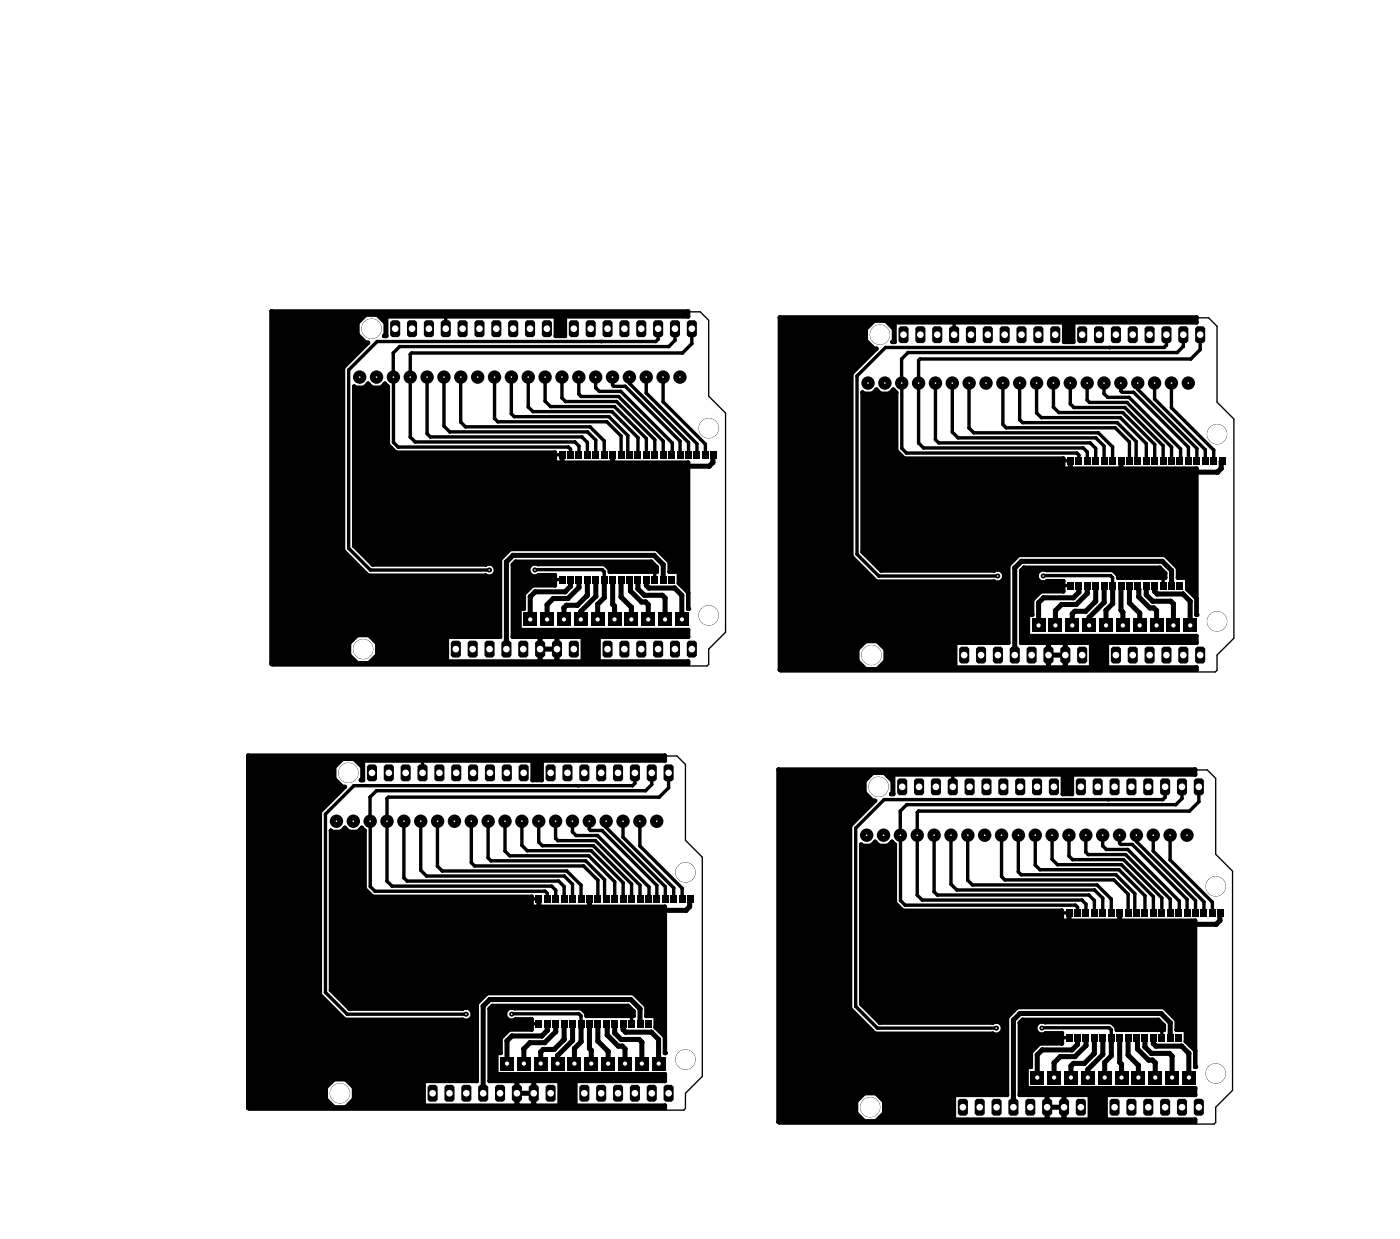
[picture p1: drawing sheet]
<svg xmlns="http://www.w3.org/2000/svg" width="211mm" height="187mm" viewBox="0 0 211 187" stroke-linecap="round" stroke-linejoin="round" font-family="sans-serif">
<g fill="#000">
<circle cx="52.5" cy="55.7" r=".25"/>
<circle cx="56.8" cy="51.4" r=".25"/>
<circle cx="59.3" cy="53.2" r=".25"/>
<circle cx="59.3" cy="56.8" r=".25"/>
<circle cx="60.2" cy="52.2" r=".25"/>
<circle cx="61.8" cy="53.4" r=".25"/>
<circle cx="62" cy="53.2" r=".25"/>
<circle cx="64.4" cy="56.8" r=".25"/>
<circle cx="69.4" cy="56.8" r=".25"/>
<circle cx="76.9" cy="56.6" r=".25"/>
<circle cx="77" cy="56.7" r=".25"/>
<circle cx="84.7" cy="59.9" r=".25"/>
<circle cx="87.2" cy="59.4" r=".25"/>
<circle cx="87.6" cy="59.7" r=".25"/>
<circle cx="89.8" cy="58.4" r=".25"/>
<circle cx="90.3" cy="59" r=".25"/>
<circle cx="90.6" cy="51.4" r=".25"/>
<circle cx="92.3" cy="58" r=".25"/>
<circle cx="92.5" cy="58.2" r=".25"/>
<circle cx="93.2" cy="59.7" r=".25"/>
<circle cx="93.5" cy="59" r=".25"/>
<circle cx="94.2" cy="58.2" r=".25"/>
<circle cx="94.8" cy="57.7" r=".25"/>
<circle cx="97.4" cy="59.2" r=".25"/>
<circle cx="98.8" cy="51.4" r=".25"/>
<circle cx="99.2" cy="51.1" r=".25"/>
<circle cx="100.8" cy="52.2" r=".25"/>
<circle cx="101.7" cy="51.3" r=".25"/>
<circle cx="102.8" cy="53.2" r=".25"/>
<circle cx="104.2" cy="49.5" r=".25"/>
<circle cx="104.2" cy="51.8" r=".25"/>
<circle cx="129.1" cy="56.6" r=".25"/>
<circle cx="133.4" cy="52.3" r=".25"/>
<circle cx="135.9" cy="57.7" r=".25"/>
<circle cx="135.9" cy="54.1" r=".25"/>
<circle cx="136.8" cy="53.1" r=".25"/>
<circle cx="138.4" cy="54.3" r=".25"/>
<circle cx="138.6" cy="54.1" r=".25"/>
<circle cx="141" cy="57.7" r=".25"/>
<circle cx="146" cy="57.7" r=".25"/>
<circle cx="153.5" cy="57.5" r=".25"/>
<circle cx="153.6" cy="57.6" r=".25"/>
<circle cx="166.4" cy="59.3" r=".25"/>
<circle cx="166.9" cy="59.9" r=".25"/>
<circle cx="167.2" cy="52.3" r=".25"/>
<circle cx="168.9" cy="58.9" r=".25"/>
<circle cx="169.1" cy="59.1" r=".25"/>
<circle cx="170.1" cy="59.9" r=".25"/>
<circle cx="170.8" cy="59.1" r=".25"/>
<circle cx="171.4" cy="58.6" r=".25"/>
<circle cx="175.4" cy="52.3" r=".25"/>
<circle cx="175.8" cy="52" r=".25"/>
<circle cx="177.4" cy="53.1" r=".25"/>
<circle cx="178.3" cy="52.2" r=".25"/>
<circle cx="179.4" cy="54.1" r=".25"/>
<circle cx="180.8" cy="52.7" r=".25"/>
<circle cx="180.8" cy="50.4" r=".25"/>
<circle cx="59.3" cy="66.6" r=".25"/>
<circle cx="60" cy="67.3" r=".25"/>
<circle cx="61.8" cy="65.8" r=".25"/>
<circle cx="62.6" cy="66.6" r=".25"/>
<circle cx="64.4" cy="65.3" r=".25"/>
<circle cx="64.8" cy="65.8" r=".25"/>
<circle cx="66.9" cy="64.2" r=".25"/>
<circle cx="67.8" cy="65" r=".25"/>
<circle cx="69.4" cy="63.6" r=".25"/>
<circle cx="70.1" cy="64.3" r=".25"/>
<circle cx="74.5" cy="63" r=".25"/>
<circle cx="75" cy="63.5" r=".25"/>
<circle cx="77" cy="62.3" r=".25"/>
<circle cx="77.5" cy="62.8" r=".25"/>
<circle cx="79.6" cy="61.3" r=".25"/>
<circle cx="80.3" cy="62" r=".25"/>
<circle cx="82.1" cy="60.4" r=".25"/>
<circle cx="83" cy="61.2" r=".25"/>
<circle cx="84.7" cy="70.2" r=".38"/>
<circle cx="85.2" cy="60.5" r=".25"/>
<circle cx="85.7" cy="67.3" r=".25"/>
<circle cx="86" cy="67.7" r=".25"/>
<circle cx="86.6" cy="66.6" r=".25"/>
<circle cx="87.2" cy="68.3" r=".25"/>
<circle cx="87.2" cy="67.2" r=".25"/>
<circle cx="87.4" cy="68.5" r=".25"/>
<circle cx="87.7" cy="65.8" r=".25"/>
<circle cx="88.5" cy="66.6" r=".25"/>
<circle cx="88.5" cy="65.1" r=".25"/>
<circle cx="88.9" cy="64.3" r=".25"/>
<circle cx="89.8" cy="66.3" r=".25"/>
<circle cx="89.8" cy="68.5" r=".25"/>
<circle cx="91.1" cy="66.4" r=".25"/>
<circle cx="91.4" cy="63.5" r=".25"/>
<circle cx="91.8" cy="62.8" r=".25"/>
<circle cx="92.2" cy="62" r=".25"/>
<circle cx="92.3" cy="70.1" r=".38"/>
<circle cx="92.4" cy="70.2" r=".38"/>
<circle cx="92.6" cy="61.2" r=".25"/>
<circle cx="92.9" cy="60.5" r=".25"/>
<circle cx="93.6" cy="68.6" r=".25"/>
<circle cx="93.6" cy="65.7" r=".25"/>
<circle cx="93.6" cy="68.5" r=".25"/>
<circle cx="94.6" cy="68.2" r=".25"/>
<circle cx="94.6" cy="65.6" r=".25"/>
<circle cx="96.1" cy="65.9" r=".25"/>
<circle cx="97.4" cy="66.1" r=".25"/>
<circle cx="98.7" cy="66.2" r=".25"/>
<circle cx="99.9" cy="60.5" r=".25"/>
<circle cx="99.9" cy="66.4" r=".25"/>
<circle cx="101.3" cy="66.7" r=".25"/>
<circle cx="101.3" cy="67.9" r=".25"/>
<circle cx="102.5" cy="66.5" r=".25"/>
<circle cx="103.7" cy="66.6" r=".25"/>
<circle cx="105" cy="66.8" r=".25"/>
<circle cx="106.3" cy="66.9" r=".25"/>
<circle cx="106.9" cy="70.2" r=".38"/>
<circle cx="107.4" cy="69.7" r=".38"/>
<circle cx="107.4" cy="68.6" r=".38"/>
<circle cx="135.9" cy="67.5" r=".25"/>
<circle cx="136.6" cy="68.2" r=".25"/>
<circle cx="138.4" cy="66.7" r=".25"/>
<circle cx="139.2" cy="67.5" r=".25"/>
<circle cx="141" cy="66.2" r=".25"/>
<circle cx="141.4" cy="66.7" r=".25"/>
<circle cx="143.5" cy="65.1" r=".25"/>
<circle cx="144.4" cy="65.9" r=".25"/>
<circle cx="146" cy="64.5" r=".25"/>
<circle cx="146.7" cy="65.2" r=".25"/>
<circle cx="151.1" cy="63.9" r=".25"/>
<circle cx="151.6" cy="64.4" r=".25"/>
<circle cx="153.6" cy="63.2" r=".25"/>
<circle cx="154.1" cy="63.7" r=".25"/>
<circle cx="156.2" cy="62.2" r=".25"/>
<circle cx="156.9" cy="62.9" r=".25"/>
<circle cx="158.7" cy="61.3" r=".25"/>
<circle cx="159.5" cy="62.1" r=".25"/>
<circle cx="161.3" cy="60.8" r=".25"/>
<circle cx="161.3" cy="71.1" r=".38"/>
<circle cx="161.8" cy="61.4" r=".25"/>
<circle cx="162.2" cy="68.2" r=".25"/>
<circle cx="162.6" cy="68.5" r=".25"/>
<circle cx="163.2" cy="67.5" r=".25"/>
<circle cx="163.8" cy="60.3" r=".25"/>
<circle cx="163.8" cy="68.1" r=".25"/>
<circle cx="163.8" cy="69.2" r=".25"/>
<circle cx="164" cy="69.4" r=".25"/>
<circle cx="164.2" cy="60.6" r=".25"/>
<circle cx="164.3" cy="66.7" r=".25"/>
<circle cx="165.1" cy="67.5" r=".25"/>
<circle cx="165.1" cy="66" r=".25"/>
<circle cx="165.5" cy="65.2" r=".25"/>
<circle cx="166.4" cy="69.4" r=".25"/>
<circle cx="166.4" cy="67.2" r=".25"/>
<circle cx="167.6" cy="67.3" r=".25"/>
<circle cx="168" cy="64.4" r=".25"/>
<circle cx="168.4" cy="63.7" r=".25"/>
<circle cx="168.8" cy="62.9" r=".25"/>
<circle cx="168.9" cy="71" r=".38"/>
<circle cx="169" cy="71.1" r=".38"/>
<circle cx="169.2" cy="62.1" r=".25"/>
<circle cx="169.5" cy="61.4" r=".25"/>
<circle cx="169.8" cy="60.6" r=".25"/>
<circle cx="170.2" cy="69.5" r=".25"/>
<circle cx="170.2" cy="66.6" r=".25"/>
<circle cx="170.2" cy="69.4" r=".25"/>
<circle cx="171.2" cy="66.5" r=".25"/>
<circle cx="171.2" cy="69.1" r=".25"/>
<circle cx="172.7" cy="66.8" r=".25"/>
<circle cx="174" cy="60.1" r=".25"/>
<circle cx="174" cy="67" r=".25"/>
<circle cx="175.3" cy="67.1" r=".25"/>
<circle cx="176.5" cy="61.4" r=".25"/>
<circle cx="176.5" cy="67.3" r=".25"/>
<circle cx="177.9" cy="67.6" r=".25"/>
<circle cx="177.9" cy="68.8" r=".25"/>
<circle cx="179.1" cy="67.4" r=".25"/>
<circle cx="180.3" cy="67.6" r=".25"/>
<circle cx="181.6" cy="67.7" r=".25"/>
<circle cx="182.9" cy="67.8" r=".25"/>
<circle cx="183.5" cy="71.1" r=".38"/>
<circle cx="184" cy="69.5" r=".38"/>
<circle cx="184" cy="70.6" r=".38"/>
<circle cx="52.5" cy="82.6" r=".25"/>
<circle cx="55.8" cy="85.9" r=".25"/>
<circle cx="73.7" cy="85.9" r=".25"/>
<circle cx="76.3" cy="84.6" r=".38"/>
<circle cx="77.3" cy="83.6" r=".38"/>
<circle cx="79.9" cy="89.9" r=".38"/>
<circle cx="80.6" cy="85.8" r=".38"/>
<circle cx="80.6" cy="89.1" r=".38"/>
<circle cx="80.7" cy="85.8" r=".25"/>
<circle cx="81.2" cy="95.2" r=".38"/>
<circle cx="81.4" cy="99.4" r=".38"/>
<circle cx="81.4" cy="95.3" r=".38"/>
<circle cx="82.4" cy="91.1" r=".38"/>
<circle cx="83.4" cy="90.1" r=".38"/>
<circle cx="83.9" cy="99.4" r=".38"/>
<circle cx="83.9" cy="95.4" r=".38"/>
<circle cx="85" cy="91.5" r=".38"/>
<circle cx="85.1" cy="89.1" r=".38"/>
<circle cx="85.4" cy="91.2" r=".38"/>
<circle cx="85.6" cy="90.1" r=".38"/>
<circle cx="85.9" cy="87.2" r=".38"/>
<circle cx="86" cy="88.3" r=".38"/>
<circle cx="86" cy="87.2" r=".38"/>
<circle cx="87" cy="91.2" r=".38"/>
<circle cx="87.2" cy="88.5" r=".38"/>
<circle cx="87.5" cy="92.1" r=".38"/>
<circle cx="88.4" cy="89.8" r=".38"/>
<circle cx="88.5" cy="89.7" r=".38"/>
<circle cx="89.8" cy="89.8" r=".38"/>
<circle cx="90.1" cy="91" r=".38"/>
<circle cx="90.8" cy="85.8" r=".25"/>
<circle cx="91.1" cy="86.1" r=".25"/>
<circle cx="91.1" cy="90" r=".38"/>
<circle cx="91.1" cy="87.9" r=".38"/>
<circle cx="92.3" cy="91" r=".38"/>
<circle cx="92.6" cy="93.3" r=".38"/>
<circle cx="92.6" cy="93.4" r=".38"/>
<circle cx="92.6" cy="91.3" r=".38"/>
<circle cx="93.6" cy="89.9" r=".38"/>
<circle cx="95" cy="89" r=".38"/>
<circle cx="95" cy="87.9" r=".38"/>
<circle cx="95.1" cy="91.5" r=".38"/>
<circle cx="96.1" cy="88.7" r=".38"/>
<circle cx="96.7" cy="90.7" r=".38"/>
<circle cx="97.1" cy="89.7" r=".38"/>
<circle cx="97.3" cy="90.7" r=".38"/>
<circle cx="97.4" cy="88.2" r=".38"/>
<circle cx="97.7" cy="91.1" r=".38"/>
<circle cx="97.8" cy="88.6" r=".38"/>
<circle cx="98.5" cy="83.6" r=".38"/>
<circle cx="99.8" cy="89.7" r=".38"/>
<circle cx="99.9" cy="85" r=".38"/>
<circle cx="100.2" cy="90.1" r=".38"/>
<circle cx="101.7" cy="88.6" r=".38"/>
<circle cx="102.7" cy="93.3" r=".38"/>
<circle cx="102.7" cy="89.7" r=".38"/>
<circle cx="129.1" cy="83.5" r=".25"/>
<circle cx="132.4" cy="86.8" r=".25"/>
<circle cx="150.3" cy="86.8" r=".25"/>
<circle cx="152.9" cy="85.5" r=".38"/>
<circle cx="153.9" cy="84.5" r=".38"/>
<circle cx="156.5" cy="90.8" r=".38"/>
<circle cx="157.2" cy="90" r=".38"/>
<circle cx="157.2" cy="86.7" r=".25"/>
<circle cx="157.8" cy="96.1" r=".38"/>
<circle cx="158" cy="96.2" r=".38"/>
<circle cx="159" cy="92" r=".38"/>
<circle cx="160" cy="91" r=".38"/>
<circle cx="160.5" cy="96.3" r=".38"/>
<circle cx="161.6" cy="92.4" r=".38"/>
<circle cx="161.7" cy="90" r=".38"/>
<circle cx="162" cy="92.1" r=".38"/>
<circle cx="162.2" cy="91" r=".38"/>
<circle cx="162.5" cy="88.1" r=".38"/>
<circle cx="162.6" cy="89.2" r=".38"/>
<circle cx="162.6" cy="88.1" r=".38"/>
<circle cx="163.6" cy="92.1" r=".38"/>
<circle cx="163.8" cy="89.4" r=".38"/>
<circle cx="164.1" cy="93" r=".38"/>
<circle cx="165" cy="90.7" r=".38"/>
<circle cx="165.1" cy="90.6" r=".38"/>
<circle cx="166.4" cy="90.7" r=".38"/>
<circle cx="166.7" cy="91.9" r=".38"/>
<circle cx="167.4" cy="86.7" r=".25"/>
<circle cx="167.7" cy="87" r=".25"/>
<circle cx="167.7" cy="90.9" r=".38"/>
<circle cx="167.7" cy="88.8" r=".38"/>
<circle cx="168.9" cy="91.9" r=".38"/>
<circle cx="169.2" cy="94.3" r=".38"/>
<circle cx="169.2" cy="94.2" r=".38"/>
<circle cx="169.2" cy="92.2" r=".38"/>
<circle cx="170.2" cy="90.8" r=".38"/>
<circle cx="171.6" cy="89.9" r=".38"/>
<circle cx="171.6" cy="88.8" r=".38"/>
<circle cx="171.7" cy="92.4" r=".38"/>
<circle cx="172.7" cy="89.6" r=".38"/>
<circle cx="173.3" cy="91.6" r=".38"/>
<circle cx="173.7" cy="90.6" r=".38"/>
<circle cx="173.9" cy="91.6" r=".38"/>
<circle cx="174" cy="89.1" r=".38"/>
<circle cx="174.3" cy="92" r=".38"/>
<circle cx="174.4" cy="89.5" r=".38"/>
<circle cx="175.1" cy="84.5" r=".38"/>
<circle cx="176.4" cy="90.6" r=".38"/>
<circle cx="176.5" cy="85.9" r=".38"/>
<circle cx="176.8" cy="91" r=".38"/>
<circle cx="178.3" cy="89.5" r=".38"/>
<circle cx="179.3" cy="94.2" r=".38"/>
<circle cx="179.3" cy="90.6" r=".38"/>
<circle cx="53.3" cy="118.3" r=".25"/>
<circle cx="56.7" cy="119.1" r=".25"/>
<circle cx="87.1" cy="118.3" r=".25"/>
<circle cx="95.3" cy="118.3" r=".25"/>
<circle cx="95.7" cy="118" r=".25"/>
<circle cx="97.3" cy="119.1" r=".25"/>
<circle cx="98.2" cy="118.2" r=".25"/>
<circle cx="100.7" cy="116.4" r=".25"/>
<circle cx="100.7" cy="118.7" r=".25"/>
<circle cx="158" cy="100.3" r=".38"/>
<circle cx="160.5" cy="100.3" r=".38"/>
<circle cx="180.6" cy="118.5" r=".25"/>
<circle cx="49" cy="122.6" r=".25"/>
<circle cx="55.8" cy="120.1" r=".25"/>
<circle cx="55.8" cy="123.7" r=".25"/>
<circle cx="55.8" cy="133.5" r=".25"/>
<circle cx="56.5" cy="134.2" r=".25"/>
<circle cx="58.3" cy="132.7" r=".25"/>
<circle cx="58.3" cy="120.3" r=".25"/>
<circle cx="58.5" cy="120.1" r=".25"/>
<circle cx="59.1" cy="133.5" r=".25"/>
<circle cx="60.9" cy="123.7" r=".25"/>
<circle cx="60.9" cy="132.2" r=".25"/>
<circle cx="61.3" cy="132.7" r=".25"/>
<circle cx="63.4" cy="131.1" r=".25"/>
<circle cx="64.3" cy="131.9" r=".25"/>
<circle cx="65.9" cy="123.7" r=".25"/>
<circle cx="65.9" cy="130.5" r=".25"/>
<circle cx="66.6" cy="131.2" r=".25"/>
<circle cx="71" cy="129.9" r=".25"/>
<circle cx="71.5" cy="130.4" r=".25"/>
<circle cx="73.4" cy="123.5" r=".25"/>
<circle cx="73.5" cy="129.2" r=".25"/>
<circle cx="73.5" cy="123.6" r=".25"/>
<circle cx="74" cy="129.7" r=".25"/>
<circle cx="76.1" cy="128.2" r=".25"/>
<circle cx="76.8" cy="128.9" r=".25"/>
<circle cx="78.6" cy="127.3" r=".25"/>
<circle cx="79.4" cy="128.1" r=".25"/>
<circle cx="81.2" cy="126.8" r=".25"/>
<circle cx="81.2" cy="137.1" r=".38"/>
<circle cx="81.7" cy="127.4" r=".25"/>
<circle cx="82.1" cy="134.2" r=".25"/>
<circle cx="82.5" cy="134.5" r=".25"/>
<circle cx="83.1" cy="133.5" r=".25"/>
<circle cx="83.7" cy="126.3" r=".25"/>
<circle cx="83.7" cy="134.1" r=".25"/>
<circle cx="83.7" cy="135.2" r=".25"/>
<circle cx="83.9" cy="135.4" r=".25"/>
<circle cx="84.1" cy="126.6" r=".25"/>
<circle cx="84.2" cy="132.7" r=".25"/>
<circle cx="85" cy="133.5" r=".25"/>
<circle cx="85" cy="131.9" r=".25"/>
<circle cx="85.4" cy="131.2" r=".25"/>
<circle cx="86.3" cy="125.3" r=".25"/>
<circle cx="86.3" cy="133.2" r=".25"/>
<circle cx="86.3" cy="135.4" r=".25"/>
<circle cx="86.8" cy="125.8" r=".25"/>
<circle cx="87.5" cy="133.3" r=".25"/>
<circle cx="87.9" cy="130.4" r=".25"/>
<circle cx="88.3" cy="129.7" r=".25"/>
<circle cx="88.7" cy="128.9" r=".25"/>
<circle cx="88.8" cy="124.9" r=".25"/>
<circle cx="88.8" cy="137" r=".38"/>
<circle cx="88.9" cy="137.1" r=".38"/>
<circle cx="89" cy="125.1" r=".25"/>
<circle cx="89.1" cy="128.1" r=".25"/>
<circle cx="89.4" cy="127.4" r=".25"/>
<circle cx="89.7" cy="126.6" r=".25"/>
<circle cx="90" cy="125.8" r=".25"/>
<circle cx="90.1" cy="135.5" r=".25"/>
<circle cx="90.1" cy="132.6" r=".25"/>
<circle cx="90.1" cy="135.4" r=".25"/>
<circle cx="90.7" cy="125.1" r=".25"/>
<circle cx="91.1" cy="135.1" r=".25"/>
<circle cx="91.1" cy="132.5" r=".25"/>
<circle cx="91.3" cy="124.6" r=".25"/>
<circle cx="92.6" cy="132.8" r=".25"/>
<circle cx="93.9" cy="126.1" r=".25"/>
<circle cx="93.9" cy="132.9" r=".25"/>
<circle cx="95.2" cy="133.1" r=".25"/>
<circle cx="96.4" cy="127.4" r=".25"/>
<circle cx="96.4" cy="133.3" r=".25"/>
<circle cx="97.8" cy="133.6" r=".25"/>
<circle cx="97.8" cy="134.8" r=".25"/>
<circle cx="99" cy="133.4" r=".25"/>
<circle cx="99.3" cy="120.1" r=".25"/>
<circle cx="100.2" cy="133.5" r=".25"/>
<circle cx="101.5" cy="133.7" r=".25"/>
<circle cx="102.8" cy="133.8" r=".25"/>
<circle cx="103.4" cy="137.1" r=".38"/>
<circle cx="103.9" cy="135.5" r=".38"/>
<circle cx="103.9" cy="136.6" r=".38"/>
<circle cx="128.9" cy="124.7" r=".25"/>
<circle cx="133.2" cy="120.4" r=".25"/>
<circle cx="135.7" cy="125.8" r=".25"/>
<circle cx="135.7" cy="122.2" r=".25"/>
<circle cx="135.7" cy="135.6" r=".25"/>
<circle cx="136.4" cy="136.3" r=".25"/>
<circle cx="136.6" cy="121.2" r=".25"/>
<circle cx="138.2" cy="122.4" r=".25"/>
<circle cx="138.2" cy="134.8" r=".25"/>
<circle cx="138.4" cy="122.2" r=".25"/>
<circle cx="139" cy="135.6" r=".25"/>
<circle cx="140.8" cy="134.3" r=".25"/>
<circle cx="140.8" cy="125.8" r=".25"/>
<circle cx="141.2" cy="134.8" r=".25"/>
<circle cx="143.3" cy="133.2" r=".25"/>
<circle cx="144.2" cy="134" r=".25"/>
<circle cx="145.8" cy="132.6" r=".25"/>
<circle cx="145.8" cy="125.8" r=".25"/>
<circle cx="146.5" cy="133.3" r=".25"/>
<circle cx="150.9" cy="132" r=".25"/>
<circle cx="151.4" cy="132.5" r=".25"/>
<circle cx="153.3" cy="125.6" r=".25"/>
<circle cx="153.4" cy="131.3" r=".25"/>
<circle cx="153.4" cy="125.7" r=".25"/>
<circle cx="153.9" cy="131.8" r=".25"/>
<circle cx="156" cy="130.3" r=".25"/>
<circle cx="156.7" cy="131" r=".25"/>
<circle cx="158.5" cy="129.4" r=".25"/>
<circle cx="159.3" cy="130.2" r=".25"/>
<circle cx="161.1" cy="128.9" r=".25"/>
<circle cx="161.1" cy="139.2" r=".38"/>
<circle cx="161.6" cy="129.5" r=".25"/>
<circle cx="162" cy="136.3" r=".25"/>
<circle cx="162.4" cy="136.6" r=".25"/>
<circle cx="163" cy="135.6" r=".25"/>
<circle cx="163.6" cy="128.4" r=".25"/>
<circle cx="163.6" cy="136.2" r=".25"/>
<circle cx="163.6" cy="137.3" r=".25"/>
<circle cx="163.8" cy="137.5" r=".25"/>
<circle cx="164" cy="128.7" r=".25"/>
<circle cx="164.1" cy="134.8" r=".25"/>
<circle cx="164.9" cy="135.6" r=".25"/>
<circle cx="164.9" cy="134" r=".25"/>
<circle cx="165.3" cy="133.3" r=".25"/>
<circle cx="166.2" cy="127.4" r=".25"/>
<circle cx="166.2" cy="135.3" r=".25"/>
<circle cx="166.2" cy="137.5" r=".25"/>
<circle cx="166.7" cy="127.9" r=".25"/>
<circle cx="167" cy="120.4" r=".25"/>
<circle cx="167.4" cy="135.4" r=".25"/>
<circle cx="167.8" cy="132.5" r=".25"/>
<circle cx="168.2" cy="131.8" r=".25"/>
<circle cx="168.6" cy="131" r=".25"/>
<circle cx="168.7" cy="127" r=".25"/>
<circle cx="168.7" cy="139.1" r=".38"/>
<circle cx="168.8" cy="139.2" r=".38"/>
<circle cx="168.9" cy="127.2" r=".25"/>
<circle cx="169" cy="130.2" r=".25"/>
<circle cx="169.3" cy="129.5" r=".25"/>
<circle cx="169.6" cy="128.7" r=".25"/>
<circle cx="169.9" cy="127.9" r=".25"/>
<circle cx="170" cy="137.6" r=".25"/>
<circle cx="170" cy="134.7" r=".25"/>
<circle cx="170" cy="137.5" r=".25"/>
<circle cx="170.6" cy="127.2" r=".25"/>
<circle cx="171" cy="137.2" r=".25"/>
<circle cx="171" cy="134.6" r=".25"/>
<circle cx="171.2" cy="126.7" r=".25"/>
<circle cx="172.5" cy="134.9" r=".25"/>
<circle cx="173.8" cy="128.2" r=".25"/>
<circle cx="173.8" cy="135" r=".25"/>
<circle cx="175.1" cy="135.2" r=".25"/>
<circle cx="175.2" cy="120.4" r=".25"/>
<circle cx="175.6" cy="120.1" r=".25"/>
<circle cx="176.3" cy="129.5" r=".25"/>
<circle cx="176.3" cy="135.4" r=".25"/>
<circle cx="177.2" cy="121.2" r=".25"/>
<circle cx="177.7" cy="135.7" r=".25"/>
<circle cx="177.7" cy="136.9" r=".25"/>
<circle cx="178.1" cy="120.3" r=".25"/>
<circle cx="178.9" cy="135.5" r=".25"/>
<circle cx="179.2" cy="122.2" r=".25"/>
<circle cx="180.1" cy="135.6" r=".25"/>
<circle cx="180.6" cy="120.8" r=".25"/>
<circle cx="181.4" cy="135.8" r=".25"/>
<circle cx="182.7" cy="135.9" r=".25"/>
<circle cx="183.3" cy="139.2" r=".38"/>
<circle cx="183.8" cy="137.6" r=".38"/>
<circle cx="183.8" cy="138.7" r=".38"/>
<circle cx="49" cy="149.5" r=".25"/>
<circle cx="52.3" cy="152.8" r=".25"/>
<circle cx="70.2" cy="152.8" r=".25"/>
<circle cx="72.8" cy="151.5" r=".38"/>
<circle cx="73.8" cy="150.5" r=".38"/>
<circle cx="76.4" cy="156.8" r=".38"/>
<circle cx="77.1" cy="156" r=".38"/>
<circle cx="77.1" cy="152.7" r=".25"/>
<circle cx="78.9" cy="158" r=".38"/>
<circle cx="79.9" cy="157" r=".38"/>
<circle cx="81.5" cy="158.4" r=".38"/>
<circle cx="81.6" cy="156" r=".38"/>
<circle cx="81.9" cy="158.1" r=".38"/>
<circle cx="82.1" cy="157" r=".38"/>
<circle cx="82.4" cy="154.1" r=".38"/>
<circle cx="82.5" cy="154.1" r=".38"/>
<circle cx="82.5" cy="155.2" r=".38"/>
<circle cx="83.5" cy="158.1" r=".38"/>
<circle cx="83.7" cy="155.4" r=".38"/>
<circle cx="84" cy="159" r=".38"/>
<circle cx="84.9" cy="156.7" r=".38"/>
<circle cx="85" cy="156.6" r=".38"/>
<circle cx="86.3" cy="156.7" r=".38"/>
<circle cx="86.6" cy="157.9" r=".38"/>
<circle cx="87.2" cy="152.7" r=".25"/>
<circle cx="87.5" cy="153" r=".25"/>
<circle cx="87.6" cy="156.9" r=".38"/>
<circle cx="87.6" cy="154.8" r=".38"/>
<circle cx="88.8" cy="157.9" r=".38"/>
<circle cx="89.1" cy="158.2" r=".38"/>
<circle cx="90.1" cy="156.8" r=".38"/>
<circle cx="91.5" cy="154.8" r=".38"/>
<circle cx="91.5" cy="155.9" r=".38"/>
<circle cx="91.6" cy="158.4" r=".38"/>
<circle cx="92.6" cy="155.6" r=".38"/>
<circle cx="93.2" cy="157.6" r=".38"/>
<circle cx="93.6" cy="156.6" r=".38"/>
<circle cx="93.8" cy="157.6" r=".38"/>
<circle cx="93.9" cy="155.1" r=".38"/>
<circle cx="94.2" cy="158" r=".38"/>
<circle cx="94.3" cy="155.5" r=".38"/>
<circle cx="95" cy="150.5" r=".38"/>
<circle cx="96.3" cy="156.6" r=".38"/>
<circle cx="96.4" cy="151.9" r=".38"/>
<circle cx="96.7" cy="157" r=".38"/>
<circle cx="98.2" cy="155.5" r=".38"/>
<circle cx="99.2" cy="156.6" r=".38"/>
<circle cx="128.9" cy="151.6" r=".25"/>
<circle cx="132.2" cy="154.9" r=".25"/>
<circle cx="150.1" cy="154.9" r=".25"/>
<circle cx="152.7" cy="153.6" r=".38"/>
<circle cx="153.7" cy="152.6" r=".38"/>
<circle cx="156.3" cy="158.9" r=".38"/>
<circle cx="157" cy="158.1" r=".38"/>
<circle cx="157" cy="154.8" r=".25"/>
<circle cx="159.8" cy="159.1" r=".38"/>
<circle cx="161.5" cy="158.1" r=".38"/>
<circle cx="162" cy="159.1" r=".38"/>
<circle cx="162.3" cy="156.2" r=".38"/>
<circle cx="162.4" cy="156.2" r=".38"/>
<circle cx="162.4" cy="157.3" r=".38"/>
<circle cx="163.6" cy="157.5" r=".38"/>
<circle cx="164.8" cy="158.8" r=".38"/>
<circle cx="164.9" cy="158.7" r=".38"/>
<circle cx="166.2" cy="158.8" r=".38"/>
<circle cx="167.1" cy="154.8" r=".25"/>
<circle cx="167.4" cy="155.1" r=".25"/>
<circle cx="167.5" cy="159" r=".38"/>
<circle cx="167.5" cy="156.9" r=".38"/>
<circle cx="170" cy="158.9" r=".38"/>
<circle cx="171.4" cy="158" r=".38"/>
<circle cx="171.4" cy="156.9" r=".38"/>
<circle cx="172.5" cy="157.7" r=".38"/>
<circle cx="173.1" cy="159.7" r=".38"/>
<circle cx="173.5" cy="158.7" r=".38"/>
<circle cx="173.7" cy="159.7" r=".38"/>
<circle cx="173.8" cy="157.2" r=".38"/>
<circle cx="174.2" cy="157.6" r=".38"/>
<circle cx="174.9" cy="152.6" r=".38"/>
<circle cx="176.2" cy="158.7" r=".38"/>
<circle cx="176.3" cy="154" r=".38"/>
<circle cx="176.6" cy="159.1" r=".38"/>
<circle cx="178.1" cy="157.6" r=".38"/>
<circle cx="179.1" cy="158.7" r=".38"/>
<circle cx="77.7" cy="162.1" r=".38"/>
<circle cx="77.9" cy="162.2" r=".38"/>
<circle cx="77.9" cy="166.3" r=".38"/>
<circle cx="80.4" cy="166.3" r=".38"/>
<circle cx="80.4" cy="162.3" r=".38"/>
<circle cx="89.1" cy="160.2" r=".38"/>
<circle cx="89.1" cy="160.3" r=".38"/>
<circle cx="99.2" cy="160.2" r=".38"/>
<circle cx="157.6" cy="164.2" r=".38"/>
<circle cx="157.8" cy="168.4" r=".38"/>
<circle cx="157.8" cy="164.3" r=".38"/>
<circle cx="158.8" cy="160.1" r=".38"/>
<circle cx="160.3" cy="168.4" r=".38"/>
<circle cx="160.3" cy="164.4" r=".38"/>
<circle cx="161.4" cy="160.5" r=".38"/>
<circle cx="161.8" cy="160.2" r=".38"/>
<circle cx="163.4" cy="160.2" r=".38"/>
<circle cx="163.9" cy="161.1" r=".38"/>
<circle cx="166.5" cy="160" r=".38"/>
<circle cx="168.7" cy="160" r=".38"/>
<circle cx="169" cy="162.3" r=".38"/>
<circle cx="169" cy="160.3" r=".38"/>
<circle cx="169" cy="162.4" r=".38"/>
<circle cx="171.5" cy="160.5" r=".38"/>
<circle cx="174.1" cy="160.1" r=".38"/>
<circle cx="179.1" cy="162.3" r=".38"/>
</g>
<g fill="none" stroke="#000" stroke-width=".76">
<path d="M84.7 68.5v1.7h22.2l.5-.5v-1.1l.2-.1M92.3 68.5v1.6l.1 .1M161.3 69.4v1.7M161.3 71.1h.1M168.9 69.4v1.6l.1 .1M184.2 69.4l-.2 .1v1.1l-.5 .5h-22.2M81.2 95.2l.2 .1v4.1M81.4 99.4h.1M81.4 97.8h2.5M83.9 95.4v4M86 87.3l-.1-.1 .1 1.1-.9 .8h-4.5l-.7 .8v3.4M87.2 87.3v1.2l-1.6 1.6h-2.2l-1 1v2.2"/>
<path d="M88.5 87.3v2.4l-1.5 1.5h-1.6l-.4 .3v1.8M89.8 87.3v2.5l-2.3 2.3v1.2M91 87.3l.1 2.7-1 1v2.3M92.3 87.3v3.7l.3 .3v2.1M93.6 87.3v2.6l1.5 1.6v1.8M94.9 87.3l.1 .6v1.1l1.7 1.7h.6l.4 .4v2.2M96.1 87.3v1.4l1 1h2.7l.4 .4v3.2M97.4 87.3v.9l.4 .4h3.9l1 1.1 .1 3.6M99.9 87.3v-2.3l-1.4-1.4h-21.2l-1 1v13.2M157.8 96.1l.2 .1v4.1M158 98.7h2.5M160.5 96.3v4"/>
<path d="M162.6 88.2l-.1-.1 .1 1.1-.9 .8h-4.5l-.7 .8v3.4M163.8 88.2v1.2l-1.6 1.6h-2.2l-1 1v2.2M165.1 88.2v2.4l-1.5 1.5h-1.6l-.4 .3v1.8M166.4 88.2v2.5l-2.3 2.3v1.2M167.6 88.2l.1 2.7-1 1v2.3M168.9 88.2v3.7l.3 .3v2.1M170.2 88.2v2.6l1.5 1.6v1.8M171.5 88.2l.1 .6v1.1l1.7 1.7h.6l.4 .4v2.2M172.7 88.2v1.4l1 1h2.7l.4 .4v3.2M174 88.2v.9l.4 .4h3.9l1 1.1 .1 3.6M176.5 88.2v-2.3l-1.4-1.4h-21.2l-1 1v13.2M158 100.3h.1"/>
<path d="M81.2 135.4v1.7h22.2l.5-.5v-1.1l.2-.1M88.8 135.4v1.6l.1 .1M161.1 137.5v1.7h22.2l.5-.5v-1.1l.2-.1M168.7 137.5v1.6l.1 .1M82.5 154.2l-.1-.1 .1 1.1-.9 .8h-4.5l-.7 .8v3.4M83.7 154.2v1.2l-1.6 1.6h-2.2l-1 1v2.2M85 154.2v2.4l-1.5 1.5h-1.6l-.4 .3v1.8M86.3 154.2v2.5l-2.3 2.3v1.2M87.5 154.2l.1 2.7-1 1v2.3M88.8 154.2v3.7l.3 .3v2.1M90.1 154.2v2.6l1.5 1.6v1.8M91.4 154.2l.1 .6v1.1l1.7 1.7h.6l.4 .4v2.2"/>
<path d="M92.6 154.2v1.4l1 1h2.7l.4 .4v3.2M93.9 154.2v.9l.4 .4h3.9l1 1.1 .1 3.6M96.4 154.2v-2.3l-1.4-1.4h-21.2l-1 1v13.2M162.4 156.3l-.1-.1 .1 1.1-.9 .8h-4.5l-.7 .8v3.4M163.6 156.3v1.2l-1.6 1.6h-2.2l-1 1v2.2M164.9 156.3v2.4l-1.5 1.5h-1.6l-.4 .3v1.8M166.2 156.3v2.5l-2.3 2.3v1.2M167.4 156.3l.1 2.7-1 1v2.3M168.7 156.3v3.7l.3 .3v2.1M170 156.3v2.6l1.5 1.6v1.8M171.3 156.3l.1 .6v1.1l1.7 1.7h.6l.4 .4v2.2M172.5 156.3v1.4l1 1h2.7l.4 .4v3.2"/>
<path d="M173.8 156.3v.9l.4 .4h3.9l1 1.1 .1 3.6M176.3 156.3v-2.3l-1.4-1.4h-21.2l-1 1v13.2M77.7 162.1l.2 .1v4.1M77.9 166.3h.1M77.9 164.7h2.5M80.4 162.3v4M157.6 164.2l.2 .1v4.1M157.8 166.8h2.5M160.3 164.4v4"/>
</g>
<g fill="none" stroke="#000" stroke-width=".51">
<path d="M64.4 56.8v8.5l.4 .5h22.9l.8 .8v1.9M66.9 56.8v7.4l.9 .8h20.7l1.3 1.3v2.2M69.4 56.8v6.8l.7 .7h18.8l2.1 2.1v2.1M69.4 56.8h.1M74.5 56.8v6.2l.5 .5h16.4l2.2 2.2v2.8M77.1 56.8l-.2-.2 .1 .1v5.6l.5 .5h14.3l2.8 2.8v2.6l.3 .3M79.6 56.8v4.5l.7 .7h11.9l3.9 3.9v2.6M82.1 56.8v3.6l.8 .8h9.7l4.8 4.8v2.5M84.7 56.8v3.1l.5 .6h7.7l5.8 5.7v2.3M87.2 56.8v2.6l.4 .3h5.6l6.7 6.7v2.1M89.8 56.8v1.6l.5 .5h3.2l7.8 7.8-.1 1.8M92.3 56.8v1.2l.2 .2h1.7l8.3 8.3v2"/>
<path d="M94.8 56.8v.9l8.9 8.9v1.9M97.4 56.8v2.4l7.6 7.6v1.7M99.2 49.5v1.6l-.4 .3h-42l-4.3 4.3v26.9l3.3 3.3h17.9M99.9 56.8v3.7l6.4 6.4v1.6M101.7 49.5v1.8l-.9 .9h-40.6l-.9 1v13.4l.7 .7h25.6l.4 .3v.9M104.2 49.5v2.3l-1.4 1.4h-40.8l-.2 .2v12.4l.8 .8h24l.6 .6v1.1l.2 .2h-.2M141 57.7v8.5l.4 .5h22.9l.8 .8v1.9M143.5 57.7v7.4l.9 .8h20.7l1.3 1.3v2.2M146 57.7v6.8l.7 .7h18.8l2.1 2.1v2.1M151.1 57.7v6.2l.5 .5h16.4l2.2 2.2v2.8M153.7 57.7l-.2-.2 .1 .1v5.6l.5 .5h14.3l2.8 2.8v2.6l.3 .3M156.2 57.7v4.5l.7 .7h11.9l3.9 3.9v2.6"/>
<path d="M158.7 57.7v3.6l.8 .8h9.7l4.8 4.8v2.5M161.3 57.7v3.1l.5 .6h7.7l5.8 5.7v2.3M163.8 57.7v2.6l.4 .3h5.6l6.7 6.7v2.1M166.4 57.7v1.6l.5 .5h3.2l7.8 7.8-.1 1.8M168.9 57.7v1.2l.2 .2h1.7l8.3 8.3v2M171.4 57.7v.9l8.9 8.9v1.9M174 57.7v2.4l7.6 7.6v1.7M175.8 50.4v1.6l-.4 .3h-42l-4.3 4.3v26.9l3.3 3.3h17.9M176.5 57.7v3.7l6.4 6.4v1.6M178.3 50.4v1.8l-.9 .9h-40.6l-.9 1v13.4l.7 .7h25.6l.4 .3v.9M180.8 50.4v2.3l-1.4 1.4h-40.8l-.2 .2v12.4l.8 .8h24l.6 .6v1.1l.2 .2h-.2M89.8 68.5h.1"/>
<path d="M80.6 85.8h10.1l.3 .3v1.2M157.2 86.7h10.1l.3 .3v1.2M95.7 116.4v1.6l-.4 .3h-42l-4.3 4.3v26.9l3.3 3.3h17.9M98.2 116.4v1.8l-.9 .9h-40.6l-.9 1v13.4l.7 .7h25.6l.4 .3v.9M100.7 116.4v2.3l-1.4 1.4h-40.8l-.2 .2v12.4l.8 .8h24l.6 .6v1.1l.2 .2h-.2M175.6 118.5v1.6l-.4 .3h-42l-4.3 4.3v26.9l3.3 3.3h17.9M178.1 118.5v1.8l-.9 .9h-40.6l-.9 1v13.4l.7 .7h25.6l.4 .3v.9M180.6 118.5v2.3l-1.4 1.4h-40.8l-.2 .2v12.4l.8 .8h24l.6 .6v1.1l.2 .2h-.2M60.9 123.7v8.5l.4 .5h22.9l.8 .8v1.9M63.4 123.7v7.4l.9 .8h20.7l1.3 1.3v2.2M65.9 123.7v6.8l.7 .7h18.8l2.1 2.1v2.1M65.9 123.7h.1"/>
<path d="M71 123.7v6.2l.5 .5h16.4l2.2 2.2v2.8M73.6 123.7l-.2-.2 .1 .1v5.6l.5 .5h14.3l2.8 2.8v2.6l.3 .3M76.1 123.7v4.5l.7 .7h11.9l3.9 3.9v2.6M78.6 123.7v3.6l.8 .8h9.7l4.8 4.8v2.5M81.2 123.7v3.1l.5 .6h7.7l5.8 5.7v2.3M83.7 123.7v2.6l.4 .3h5.6l6.7 6.7v2.1M86.3 123.7v1.6l.5 .5h3.2l7.8 7.8-.1 1.8M86.3 135.4h.1M88.8 123.7v1.2l.2 .2h1.7l8.3 8.3v2M91.3 123.7v.9l8.9 8.9v1.9M93.9 123.7v2.4l7.6 7.6v1.7M96.4 123.7v3.7l6.4 6.4v1.6"/>
<path d="M140.8 125.8v8.5l.4 .5h22.9l.8 .8v1.9M143.3 125.8v7.4l.9 .8h20.7l1.3 1.3v2.2M145.8 125.8v6.8l.7 .7h18.8l2.1 2.1v2.1M150.9 125.8v6.2l.5 .5h16.4l2.2 2.2v2.8M153.5 125.8l-.2-.2 .1 .1v5.6l.5 .5h14.3l2.8 2.8v2.6l.3 .3M156 125.8v4.5l.7 .7h11.9l3.9 3.9v2.6M158.5 125.8v3.6l.8 .8h9.7l4.8 4.8v2.5M161.1 125.8v3.1l.5 .6h7.7l5.8 5.7v2.3M163.6 125.8v2.6l.4 .3h5.6l6.7 6.7v2.1M166.2 125.8v1.6l.5 .5h3.2l7.8 7.8-.1 1.8M166.2 137.5h.1M168.7 125.8v1.2l.2 .2h1.7l8.3 8.3v2"/>
<path d="M171.2 125.8v.9l8.9 8.9v1.9M173.8 125.8v2.4l7.6 7.6v1.7M176.3 125.8v3.7l6.4 6.4v1.6M77.1 152.7h10.1l.3 .3v1.2M157 154.8h10.1l.3 .3v1.2"/>
</g>
<g fill="#000">
<circle cx="64.4" cy="56.8" r=".25"/>
<circle cx="90.6" cy="51.4" r=".25"/>
<circle cx="141" cy="57.7" r=".25"/>
<circle cx="167.2" cy="52.3" r=".25"/>
<circle cx="73.7" cy="85.9" r=".25"/>
<circle cx="150.3" cy="86.8" r=".25"/>
<circle cx="87.1" cy="118.3" r=".25"/>
<circle cx="60.9" cy="123.7" r=".25"/>
<circle cx="140.8" cy="125.8" r=".25"/>
<circle cx="167" cy="120.4" r=".25"/>
<circle cx="70.2" cy="152.8" r=".25"/>
<circle cx="150.1" cy="154.9" r=".25"/>
</g>
<circle cx="80.6" cy="85.9" r=".12" fill="#fff"/>
<circle cx="73.7" cy="85.9" r=".38" fill="#000"/>
<circle cx="73.7" cy="85.9" r=".12" fill="#fff"/>
<circle cx="157.2" cy="86.7" r=".38" fill="#000"/>
<circle cx="157.2" cy="86.7" r=".12" fill="#fff"/>
<circle cx="150.3" cy="86.8" r=".38" fill="#000"/>
<circle cx="150.3" cy="86.8" r=".12" fill="#fff"/>
<circle cx="77.1" cy="152.7" r=".38" fill="#000"/>
<circle cx="77.1" cy="152.7" r=".12" fill="#fff"/>
<circle cx="70.2" cy="152.8" r=".38" fill="#000"/>
<circle cx="70.2" cy="152.8" r=".12" fill="#fff"/>
<circle cx="157" cy="154.8" r=".38" fill="#000"/>
<circle cx="157" cy="154.8" r=".12" fill="#fff"/>
<circle cx="150.1" cy="154.9" r=".38" fill="#000"/>
<circle cx="150.1" cy="154.9" r=".12" fill="#fff"/>
<g fill="#000">
<path d="M40.9 46.9h62.8v.8h-18.6v2.9h-1.4v-2.9h-25.5v2.9h-.3l.2-.2v-1.8l-1.2-1.2h-1.8l-1.2 1.2v1.8l1.2 1.2h.4l-3.8 3.8v27.5l3.8 3.8h17.7l.1 .1h.8l.6-.5v-.8l-.6-.6h-.8l-.1 .1h-17l-2.8-2.8v-24l.1 .2h1.4l.6-.6 .6 .6h1.3l.6-.6 .5 .4v8.8l1.1 1.2h24v1.5h20.1v22v-2.4l-1.4-1.5v-1.7h-1.4v-1.5l-2-1.9h-22l-1.5 1.5v11.7h-8v3.7h20.4v-3.7h-10.5v-10.9l.4-.4h20.4l.9 .8v.7h-7.1v-.3l-.8-.8-10.9-.1-.6 .5v.8l.6 .6h.8l.2-.2h2.4v1.6h-3.4l-1.3 1.3v2.2h-.6v3.2h25.4v1h-13.5v3.7h13.5v.4h-62.8zM52.4 97.8a2.3 2.3 0 0 0 4.6 0 2.3 2.3 0 0 0-4.6 0z" fill-rule="evenodd"/>
<path d="M117.5 47.8h62.8v.8h-18.6v2.9h-1.4v-2.9h-25.5v2.9h-.3l.2-.2v-1.8l-1.2-1.2h-1.8l-1.2 1.2v1.8l1.2 1.2h.4l-3.8 3.8v27.5l3.8 3.8h17.7l.1 .1h.8l.6-.5v-.8l-.6-.6h-.8l-.1 .1h-17l-2.8-2.8v-24l.1 .2h1.4l.6-.6 .6 .6h1.3l.6-.6 .5 .4v8.8l1.1 1.2h24v1.5h20.1v22v-2.4l-1.4-1.5v-1.7h-1.4v-1.5l-2-1.9h-22l-1.5 1.5v11.7h-8v3.7h20.4v-3.7h-10.5v-10.9l.4-.4h20.4l.9 .8v.7h-7.1v-.3l-.8-.8-10.9-.1-.6 .5v.8l.6 .6h.8l.2-.2h2.4v1.6h-3.4l-1.3 1.3v2.2h-.6v3.2h25.4v1h-13.5v3.7h13.5v.4h-62.8zM129 98.7a2.3 2.3 0 0 0 4.6 0 2.3 2.3 0 0 0-4.6 0z" fill-rule="evenodd"/>
<path d="M91.1 96.5h.9l.3 .3v1.9l-.3 .3h-.9l-.3-.3v-1.9z" fill-rule="evenodd"/>
<path d="M37.4 113.8h62.8v.8h-18.6v2.9h-1.4v-2.9h-25.5v2.9h-.3l.2-.2v-1.8l-1.2-1.2h-1.8l-1.2 1.2v1.8l1.2 1.2h.4l-3.8 3.8v27.5l3.8 3.8h17.7l.1 .1h.8l.6-.5v-.8l-.6-.6h-.8l-.1 .1h-17l-2.8-2.8v-24l.1 .2h1.4l.6-.6 .6 .6h1.3l.6-.6 .5 .4v8.8l1.1 1.2h24v1.5h20.1v22v-2.4l-1.4-1.5v-1.7h-1.4v-1.5l-2-1.9h-22l-1.5 1.5v11.7h-8v3.7h20.4v-3.7h-10.5v-10.9l.4-.4h20.4l.9 .8v.7h-7.1v-.3l-.8-.8-10.9-.1-.6 .5v.8l.6 .6h.8l.2-.2h2.4v1.6h-3.4l-1.3 1.3v2.2h-.6v3.2h25.4v1h-13.5v3.7h13.5v.4h-62.8zM48.9 164.7a2.3 2.3 0 0 0 4.6 0 2.3 2.3 0 0 0-4.6 0z" fill-rule="evenodd"/>
<path d="M117.3 115.9h62.8v.8h-18.6v2.9h-1.4v-2.9h-25.5v2.9h-.3l.2-.2v-1.8l-1.2-1.2h-1.8l-1.2 1.2v1.8l1.2 1.2h.4l-3.8 3.8v27.5l3.8 3.8h17.7l.1 .1h.8l.6-.5v-.8l-.6-.6h-.8l-.1 .1h-17l-2.8-2.8v-24l.1 .2h1.4l.6-.6 .6 .6h1.3l.6-.6 .5 .4v8.8l1.1 1.2h24v1.5h20.1v22v-2.4l-1.4-1.5v-1.7h-1.4v-1.5l-2-1.9h-22l-1.5 1.5v11.7h-8v3.7h20.4v-3.7h-10.5v-10.9l.4-.4h20.4l.9 .8v.7h-7.1v-.3l-.8-.8-10.9-.1-.6 .5v.8l.6 .6h.8l.2-.2h2.4v1.6h-3.4l-1.3 1.3v2.2h-.6v3.2h25.4v1h-13.5v3.7h13.5v.4h-62.8zM128.8 166.8a2.3 2.3 0 0 0 4.6 0 2.3 2.3 0 0 0-4.6 0z" fill-rule="evenodd"/>
<circle cx="40.9" cy="46.9" r=".32"/>
<circle cx="51.7" cy="55.4" r=".32"/>
<circle cx="53.4" cy="58.2" r=".32"/>
<circle cx="53.5" cy="58.4" r=".32"/>
<circle cx="53.9" cy="50.4" r=".32"/>
<circle cx="53.9" cy="48.6" r=".32"/>
<circle cx="54.9" cy="58.4" r=".32"/>
<circle cx="55.1" cy="51.6" r=".32"/>
<circle cx="55.1" cy="47.4" r=".32"/>
<circle cx="55.5" cy="51.6" r=".32"/>
<circle cx="55.5" cy="57.8" r=".32"/>
<circle cx="56.1" cy="58.4" r=".32"/>
<circle cx="56.9" cy="47.4" r=".32"/>
<circle cx="57.4" cy="58.4" r=".32"/>
<circle cx="57.9" cy="50.6" r=".32"/>
<circle cx="58" cy="57.8" r=".32"/>
<circle cx="58.1" cy="50.4" r=".32"/>
<circle cx="58.1" cy="48.6" r=".32"/>
<circle cx="58.2" cy="47.7" r=".32"/>
<circle cx="58.2" cy="50.6" r=".32"/>
<circle cx="58.5" cy="58.2" r=".32"/>
<circle cx="67.2" cy="49.5" r=".25"/>
<circle cx="83.7" cy="50.6" r=".32"/>
<circle cx="83.7" cy="47.7" r=".32"/>
<circle cx="85.1" cy="47.7" r=".32"/>
<circle cx="85.1" cy="50.6" r=".32"/>
<circle cx="103.7" cy="46.9" r=".32"/>
<circle cx="103.7" cy="47.7" r=".32"/>
<circle cx="117.5" cy="47.8" r=".32"/>
<circle cx="128.3" cy="56.3" r=".32"/>
<circle cx="130" cy="59.1" r=".32"/>
<circle cx="130.1" cy="59.3" r=".32"/>
<circle cx="130.5" cy="51.3" r=".32"/>
<circle cx="130.5" cy="49.5" r=".32"/>
<circle cx="131.5" cy="59.3" r=".32"/>
<circle cx="131.7" cy="48.3" r=".32"/>
<circle cx="131.7" cy="52.5" r=".32"/>
<circle cx="132.1" cy="52.5" r=".32"/>
<circle cx="132.1" cy="58.7" r=".32"/>
<circle cx="132.7" cy="59.3" r=".32"/>
<circle cx="133.5" cy="48.3" r=".32"/>
<circle cx="134" cy="59.3" r=".32"/>
<circle cx="134.5" cy="51.5" r=".32"/>
<circle cx="134.6" cy="58.7" r=".32"/>
<circle cx="134.7" cy="51.3" r=".32"/>
<circle cx="134.7" cy="49.5" r=".32"/>
<circle cx="134.8" cy="51.5" r=".32"/>
<circle cx="134.8" cy="48.6" r=".32"/>
<circle cx="135.1" cy="59.1" r=".32"/>
<circle cx="143.8" cy="50.4" r=".25"/>
<circle cx="160.3" cy="51.5" r=".32"/>
<circle cx="160.3" cy="48.6" r=".32"/>
<circle cx="161.7" cy="48.6" r=".32"/>
<circle cx="161.7" cy="51.5" r=".32"/>
<circle cx="180.3" cy="48.6" r=".32"/>
<circle cx="180.3" cy="47.8" r=".32"/>
<circle cx="58.5" cy="67" r=".32"/>
<circle cx="59.6" cy="68.2" r=".32"/>
<circle cx="83.6" cy="68.2" r=".32"/>
<circle cx="83.6" cy="69.7" r=".32"/>
<circle cx="84.7" cy="68.5" r=".25"/>
<circle cx="92.3" cy="68.5" r=".25"/>
<circle cx="103.7" cy="69.7" r=".32"/>
<circle cx="135.1" cy="67.9" r=".32"/>
<circle cx="136.2" cy="69.1" r=".32"/>
<circle cx="160.2" cy="69.1" r=".32"/>
<circle cx="160.2" cy="70.6" r=".32"/>
<circle cx="161.3" cy="69.4" r=".25"/>
<circle cx="168.9" cy="69.4" r=".25"/>
<circle cx="180.3" cy="70.6" r=".32"/>
<circle cx="40.9" cy="100" r=".32"/>
<circle cx="51.7" cy="82.9" r=".32"/>
<circle cx="52.6" cy="98.6" r=".32"/>
<circle cx="52.6" cy="96.9" r=".32"/>
<circle cx="53.4" cy="82.2" r=".32"/>
<circle cx="53.8" cy="95.7" r=".32"/>
<circle cx="53.8" cy="99.9" r=".32"/>
<circle cx="55.5" cy="86.7" r=".32"/>
<circle cx="55.6" cy="99.9" r=".32"/>
<circle cx="55.6" cy="95.7" r=".32"/>
<circle cx="56.2" cy="85" r=".32"/>
<circle cx="56.8" cy="96.9" r=".32"/>
<circle cx="56.8" cy="98.6" r=".32"/>
<circle cx="67.4" cy="99.6" r=".32"/>
<circle cx="67.4" cy="95.9" r=".32"/>
<circle cx="73.2" cy="86.7" r=".32"/>
<circle cx="73.2" cy="85" r=".32"/>
<circle cx="73.3" cy="86.8" r=".32"/>
<circle cx="73.3" cy="84.9" r=".32"/>
<circle cx="74.1" cy="86.8" r=".32"/>
<circle cx="74.1" cy="84.9" r=".32"/>
<circle cx="74.7" cy="85.5" r=".32"/>
<circle cx="74.7" cy="86.3" r=".32"/>
<circle cx="75.4" cy="84.2" r=".32"/>
<circle cx="75.4" cy="95.9" r=".32"/>
<circle cx="76.9" cy="82.7" r=".32"/>
<circle cx="77.3" cy="95.9" r=".32"/>
<circle cx="77.3" cy="85" r=".32"/>
<circle cx="77.7" cy="84.6" r=".32"/>
<circle cx="78.3" cy="94.9" r=".32"/>
<circle cx="78.3" cy="91.7" r=".32"/>
<circle cx="78.9" cy="89.5" r=".32"/>
<circle cx="78.9" cy="91.7" r=".32"/>
<circle cx="79.6" cy="85.4" r=".32"/>
<circle cx="79.6" cy="86.2" r=".32"/>
<circle cx="80.2" cy="84.9" r=".32"/>
<circle cx="80.2" cy="86.8" r=".32"/>
<circle cx="80.2" cy="88.2" r=".32"/>
<circle cx="81" cy="86.8" r=".32"/>
<circle cx="81" cy="84.9" r=".32"/>
<circle cx="81.1" cy="85" r=".32"/>
<circle cx="81.2" cy="86.6" r=".32"/>
<circle cx="81.4" cy="97.8" r=".25"/>
<circle cx="83.6" cy="86.6" r=".32"/>
<circle cx="83.6" cy="88.2" r=".32"/>
<circle cx="83.9" cy="97.8" r=".25"/>
<circle cx="84.7" cy="87.3" r=".25"/>
<circle cx="87.8" cy="99.6" r=".32"/>
<circle cx="87.8" cy="95.9" r=".32"/>
<circle cx="90.2" cy="99.6" r=".32"/>
<circle cx="90.2" cy="95.9" r=".32"/>
<circle cx="91.1" cy="85" r=".32"/>
<circle cx="91.9" cy="85.8" r=".32"/>
<circle cx="91.9" cy="86.1" r=".32"/>
<circle cx="98.1" cy="84.6" r=".32"/>
<circle cx="98.7" cy="87.3" r=".25"/>
<circle cx="98.9" cy="82.7" r=".32"/>
<circle cx="99" cy="85.4" r=".32"/>
<circle cx="99" cy="86.1" r=".32"/>
<circle cx="100.9" cy="86.1" r=".32"/>
<circle cx="100.9" cy="84.6" r=".32"/>
<circle cx="102.3" cy="86.1" r=".32"/>
<circle cx="102.3" cy="87.8" r=".32"/>
<circle cx="103.7" cy="95.9" r=".32"/>
<circle cx="103.7" cy="100" r=".32"/>
<circle cx="103.7" cy="89.3" r=".32"/>
<circle cx="103.7" cy="91.7" r=".32"/>
<circle cx="103.7" cy="94.9" r=".32"/>
<circle cx="103.7" cy="99.6" r=".32"/>
<circle cx="128.3" cy="83.8" r=".32"/>
<circle cx="129.2" cy="99.5" r=".32"/>
<circle cx="129.2" cy="97.8" r=".32"/>
<circle cx="130" cy="83.1" r=".32"/>
<circle cx="130.4" cy="96.6" r=".32"/>
<circle cx="132.1" cy="87.6" r=".32"/>
<circle cx="132.2" cy="96.6" r=".32"/>
<circle cx="132.8" cy="85.9" r=".32"/>
<circle cx="133.4" cy="97.8" r=".32"/>
<circle cx="133.4" cy="99.5" r=".32"/>
<circle cx="144" cy="96.8" r=".32"/>
<circle cx="149.8" cy="87.6" r=".32"/>
<circle cx="149.8" cy="85.9" r=".32"/>
<circle cx="149.9" cy="85.8" r=".32"/>
<circle cx="149.9" cy="87.7" r=".32"/>
<circle cx="150.7" cy="87.7" r=".32"/>
<circle cx="150.7" cy="85.8" r=".32"/>
<circle cx="151.3" cy="87.2" r=".32"/>
<circle cx="151.3" cy="86.4" r=".32"/>
<circle cx="152" cy="96.8" r=".32"/>
<circle cx="152" cy="85.1" r=".32"/>
<circle cx="153.5" cy="83.6" r=".32"/>
<circle cx="153.9" cy="96.8" r=".32"/>
<circle cx="153.9" cy="85.9" r=".32"/>
<circle cx="154.3" cy="85.5" r=".32"/>
<circle cx="154.9" cy="92.6" r=".32"/>
<circle cx="154.9" cy="95.8" r=".32"/>
<circle cx="155.5" cy="90.4" r=".32"/>
<circle cx="155.5" cy="92.6" r=".32"/>
<circle cx="156.2" cy="86.3" r=".32"/>
<circle cx="156.2" cy="87.1" r=".32"/>
<circle cx="156.8" cy="85.8" r=".32"/>
<circle cx="156.8" cy="87.7" r=".32"/>
<circle cx="156.8" cy="89.1" r=".32"/>
<circle cx="157.6" cy="85.8" r=".32"/>
<circle cx="157.6" cy="87.7" r=".32"/>
<circle cx="157.7" cy="85.9" r=".32"/>
<circle cx="157.8" cy="87.5" r=".32"/>
<circle cx="158" cy="98.7" r=".25"/>
<circle cx="160.2" cy="87.5" r=".32"/>
<circle cx="160.2" cy="89.1" r=".32"/>
<circle cx="160.5" cy="98.7" r=".25"/>
<circle cx="161.3" cy="88.2" r=".25"/>
<circle cx="164.4" cy="96.8" r=".32"/>
<circle cx="166.8" cy="96.8" r=".32"/>
<circle cx="167.7" cy="85.9" r=".32"/>
<circle cx="168.5" cy="86.7" r=".32"/>
<circle cx="168.5" cy="87" r=".32"/>
<circle cx="174.7" cy="85.5" r=".32"/>
<circle cx="175.3" cy="88.2" r=".25"/>
<circle cx="175.5" cy="83.6" r=".32"/>
<circle cx="175.6" cy="86.3" r=".32"/>
<circle cx="175.6" cy="87" r=".32"/>
<circle cx="177.5" cy="85.5" r=".32"/>
<circle cx="177.5" cy="87" r=".32"/>
<circle cx="178.9" cy="87" r=".32"/>
<circle cx="178.9" cy="88.7" r=".32"/>
<circle cx="180.3" cy="95.8" r=".32"/>
<circle cx="180.3" cy="92.6" r=".32"/>
<circle cx="180.3" cy="96.8" r=".32"/>
<circle cx="180.3" cy="90.2" r=".32"/>
<circle cx="37.4" cy="113.8" r=".32"/>
<circle cx="50.4" cy="115.5" r=".32"/>
<circle cx="50.4" cy="117.3" r=".32"/>
<circle cx="51.6" cy="114.3" r=".32"/>
<circle cx="51.6" cy="118.5" r=".32"/>
<circle cx="52" cy="118.5" r=".32"/>
<circle cx="53.4" cy="114.3" r=".32"/>
<circle cx="54.4" cy="117.5" r=".32"/>
<circle cx="54.6" cy="115.5" r=".32"/>
<circle cx="54.6" cy="117.3" r=".32"/>
<circle cx="54.7" cy="117.5" r=".32"/>
<circle cx="54.7" cy="114.6" r=".32"/>
<circle cx="63.7" cy="116.4" r=".25"/>
<circle cx="80.2" cy="114.6" r=".32"/>
<circle cx="80.2" cy="117.5" r=".32"/>
<circle cx="81.6" cy="114.6" r=".32"/>
<circle cx="81.6" cy="117.5" r=".32"/>
<circle cx="100.2" cy="114.6" r=".32"/>
<circle cx="100.2" cy="113.8" r=".32"/>
<circle cx="117.3" cy="115.9" r=".32"/>
<circle cx="117.5" cy="100.9" r=".32"/>
<circle cx="130.3" cy="119.4" r=".32"/>
<circle cx="130.3" cy="117.6" r=".32"/>
<circle cx="130.4" cy="100.8" r=".32"/>
<circle cx="131.5" cy="116.4" r=".32"/>
<circle cx="132.2" cy="100.8" r=".32"/>
<circle cx="133.3" cy="116.4" r=".32"/>
<circle cx="134.3" cy="119.6" r=".32"/>
<circle cx="134.5" cy="117.6" r=".32"/>
<circle cx="134.5" cy="119.4" r=".32"/>
<circle cx="134.6" cy="116.7" r=".32"/>
<circle cx="134.6" cy="119.6" r=".32"/>
<circle cx="143.6" cy="118.5" r=".25"/>
<circle cx="144" cy="100.5" r=".32"/>
<circle cx="160.1" cy="116.7" r=".32"/>
<circle cx="160.1" cy="119.6" r=".32"/>
<circle cx="161.5" cy="119.6" r=".32"/>
<circle cx="161.5" cy="116.7" r=".32"/>
<circle cx="164.4" cy="100.5" r=".32"/>
<circle cx="166.8" cy="100.5" r=".32"/>
<circle cx="180.1" cy="116.7" r=".32"/>
<circle cx="180.1" cy="115.9" r=".32"/>
<circle cx="180.3" cy="100.5" r=".32"/>
<circle cx="180.3" cy="100.9" r=".32"/>
<circle cx="48.2" cy="122.3" r=".32"/>
<circle cx="49.9" cy="125.1" r=".32"/>
<circle cx="50" cy="125.3" r=".32"/>
<circle cx="51.4" cy="125.3" r=".32"/>
<circle cx="52" cy="124.7" r=".32"/>
<circle cx="52.6" cy="125.3" r=".32"/>
<circle cx="53.9" cy="125.3" r=".32"/>
<circle cx="54.5" cy="124.7" r=".32"/>
<circle cx="55" cy="125.1" r=".32"/>
<circle cx="55" cy="133.9" r=".32"/>
<circle cx="56.1" cy="135.1" r=".32"/>
<circle cx="80.1" cy="136.6" r=".32"/>
<circle cx="80.1" cy="135.1" r=".32"/>
<circle cx="81.2" cy="135.4" r=".25"/>
<circle cx="88.8" cy="135.4" r=".25"/>
<circle cx="100.2" cy="136.6" r=".32"/>
<circle cx="128.1" cy="124.4" r=".32"/>
<circle cx="129.8" cy="127.2" r=".32"/>
<circle cx="129.9" cy="127.4" r=".32"/>
<circle cx="131.3" cy="127.4" r=".32"/>
<circle cx="131.5" cy="120.6" r=".32"/>
<circle cx="131.9" cy="126.8" r=".32"/>
<circle cx="131.9" cy="120.6" r=".32"/>
<circle cx="132.5" cy="127.4" r=".32"/>
<circle cx="133.8" cy="127.4" r=".32"/>
<circle cx="134.4" cy="126.8" r=".32"/>
<circle cx="134.9" cy="127.2" r=".32"/>
<circle cx="134.9" cy="136" r=".32"/>
<circle cx="136" cy="137.2" r=".32"/>
<circle cx="160" cy="138.7" r=".32"/>
<circle cx="160" cy="137.2" r=".32"/>
<circle cx="161.1" cy="137.5" r=".25"/>
<circle cx="168.7" cy="137.5" r=".25"/>
<circle cx="180.1" cy="138.7" r=".32"/>
<circle cx="48.2" cy="149.8" r=".32"/>
<circle cx="49.9" cy="149.1" r=".32"/>
<circle cx="52" cy="153.6" r=".32"/>
<circle cx="52.7" cy="151.9" r=".32"/>
<circle cx="69.7" cy="153.6" r=".32"/>
<circle cx="69.7" cy="151.9" r=".32"/>
<circle cx="69.8" cy="151.8" r=".32"/>
<circle cx="69.8" cy="153.7" r=".32"/>
<circle cx="70.6" cy="153.7" r=".32"/>
<circle cx="70.6" cy="151.8" r=".32"/>
<circle cx="71.2" cy="153.2" r=".32"/>
<circle cx="71.2" cy="152.4" r=".32"/>
<circle cx="71.9" cy="151.1" r=".32"/>
<circle cx="73.4" cy="149.6" r=".32"/>
<circle cx="73.8" cy="151.9" r=".32"/>
<circle cx="74.2" cy="151.5" r=".32"/>
<circle cx="74.8" cy="158.6" r=".32"/>
<circle cx="75.4" cy="156.4" r=".32"/>
<circle cx="75.4" cy="158.6" r=".32"/>
<circle cx="76.1" cy="153.1" r=".32"/>
<circle cx="76.1" cy="152.3" r=".32"/>
<circle cx="76.7" cy="151.8" r=".32"/>
<circle cx="76.7" cy="153.7" r=".32"/>
<circle cx="76.7" cy="155.1" r=".32"/>
<circle cx="77.5" cy="153.7" r=".32"/>
<circle cx="77.5" cy="151.8" r=".32"/>
<circle cx="77.6" cy="151.9" r=".32"/>
<circle cx="77.7" cy="153.5" r=".32"/>
<circle cx="80.1" cy="153.5" r=".32"/>
<circle cx="80.1" cy="155.1" r=".32"/>
<circle cx="81.2" cy="154.2" r=".25"/>
<circle cx="87.6" cy="151.9" r=".32"/>
<circle cx="88.4" cy="153" r=".32"/>
<circle cx="88.4" cy="152.7" r=".32"/>
<circle cx="94.6" cy="151.5" r=".32"/>
<circle cx="95.2" cy="154.2" r=".25"/>
<circle cx="95.4" cy="149.6" r=".32"/>
<circle cx="95.5" cy="152.3" r=".32"/>
<circle cx="95.5" cy="153" r=".32"/>
<circle cx="97.4" cy="151.5" r=".32"/>
<circle cx="97.4" cy="153" r=".32"/>
<circle cx="98.8" cy="154.7" r=".32"/>
<circle cx="98.8" cy="153" r=".32"/>
<circle cx="100.2" cy="156.2" r=".32"/>
<circle cx="100.2" cy="158.6" r=".32"/>
<circle cx="128.1" cy="151.9" r=".32"/>
<circle cx="129.8" cy="151.2" r=".32"/>
<circle cx="131.9" cy="155.7" r=".32"/>
<circle cx="132.6" cy="154" r=".32"/>
<circle cx="149.6" cy="154" r=".32"/>
<circle cx="149.6" cy="155.7" r=".32"/>
<circle cx="149.7" cy="153.9" r=".32"/>
<circle cx="149.7" cy="155.8" r=".32"/>
<circle cx="150.5" cy="155.8" r=".32"/>
<circle cx="150.5" cy="153.9" r=".32"/>
<circle cx="151.1" cy="155.3" r=".32"/>
<circle cx="151.1" cy="154.5" r=".32"/>
<circle cx="151.8" cy="153.2" r=".32"/>
<circle cx="153.3" cy="151.7" r=".32"/>
<circle cx="153.7" cy="154" r=".32"/>
<circle cx="154.1" cy="153.6" r=".32"/>
<circle cx="155.3" cy="158.5" r=".32"/>
<circle cx="156" cy="154.4" r=".32"/>
<circle cx="156" cy="155.2" r=".32"/>
<circle cx="156.6" cy="155.8" r=".32"/>
<circle cx="156.6" cy="153.9" r=".32"/>
<circle cx="156.6" cy="157.2" r=".32"/>
<circle cx="157.4" cy="155.8" r=".32"/>
<circle cx="157.4" cy="153.9" r=".32"/>
<circle cx="157.5" cy="154" r=".32"/>
<circle cx="157.6" cy="155.6" r=".32"/>
<circle cx="160" cy="157.2" r=".32"/>
<circle cx="160" cy="155.6" r=".32"/>
<circle cx="161.1" cy="156.3" r=".25"/>
<circle cx="167.5" cy="154" r=".32"/>
<circle cx="168.3" cy="154.8" r=".32"/>
<circle cx="168.3" cy="155.1" r=".32"/>
<circle cx="174.5" cy="153.6" r=".32"/>
<circle cx="175.1" cy="156.3" r=".25"/>
<circle cx="175.3" cy="151.7" r=".32"/>
<circle cx="175.4" cy="155.1" r=".32"/>
<circle cx="175.4" cy="154.4" r=".32"/>
<circle cx="177.3" cy="153.6" r=".32"/>
<circle cx="177.3" cy="155.1" r=".32"/>
<circle cx="178.7" cy="155.1" r=".32"/>
<circle cx="178.7" cy="156.8" r=".32"/>
<circle cx="180.1" cy="158.3" r=".32"/>
<circle cx="37.4" cy="166.9" r=".32"/>
<circle cx="49.1" cy="165.5" r=".32"/>
<circle cx="49.1" cy="163.8" r=".32"/>
<circle cx="50.3" cy="166.8" r=".32"/>
<circle cx="50.3" cy="162.6" r=".32"/>
<circle cx="52.1" cy="166.8" r=".32"/>
<circle cx="52.1" cy="162.6" r=".32"/>
<circle cx="53.3" cy="165.5" r=".32"/>
<circle cx="53.3" cy="163.8" r=".32"/>
<circle cx="63.9" cy="166.5" r=".32"/>
<circle cx="63.9" cy="162.8" r=".32"/>
<circle cx="71.9" cy="162.8" r=".32"/>
<circle cx="73.8" cy="162.8" r=".32"/>
<circle cx="74.8" cy="161.8" r=".32"/>
<circle cx="77.9" cy="164.7" r=".25"/>
<circle cx="80.4" cy="164.7" r=".25"/>
<circle cx="84.3" cy="166.5" r=".32"/>
<circle cx="84.3" cy="162.8" r=".32"/>
<circle cx="86.7" cy="166.5" r=".32"/>
<circle cx="86.7" cy="162.8" r=".32"/>
<circle cx="100.2" cy="166.5" r=".32"/>
<circle cx="100.2" cy="166.9" r=".32"/>
<circle cx="100.2" cy="162.8" r=".32"/>
<circle cx="100.2" cy="161.8" r=".32"/>
<circle cx="117.3" cy="169" r=".32"/>
<circle cx="129" cy="165.9" r=".32"/>
<circle cx="129" cy="167.6" r=".32"/>
<circle cx="130.2" cy="164.7" r=".32"/>
<circle cx="130.2" cy="168.9" r=".32"/>
<circle cx="132" cy="164.7" r=".32"/>
<circle cx="132" cy="168.9" r=".32"/>
<circle cx="133.2" cy="167.6" r=".32"/>
<circle cx="133.2" cy="165.9" r=".32"/>
<circle cx="143.8" cy="168.6" r=".32"/>
<circle cx="143.8" cy="164.9" r=".32"/>
<circle cx="151.8" cy="164.9" r=".32"/>
<circle cx="153.7" cy="164.9" r=".32"/>
<circle cx="154.7" cy="163.9" r=".32"/>
<circle cx="154.7" cy="160.7" r=".32"/>
<circle cx="155.3" cy="160.7" r=".32"/>
<circle cx="157.8" cy="166.8" r=".25"/>
<circle cx="160.3" cy="166.8" r=".25"/>
<circle cx="164.2" cy="168.6" r=".32"/>
<circle cx="164.2" cy="164.9" r=".32"/>
<circle cx="166.6" cy="168.6" r=".32"/>
<circle cx="166.6" cy="164.9" r=".32"/>
<circle cx="180.1" cy="164.9" r=".32"/>
<circle cx="180.1" cy="168.6" r=".32"/>
<circle cx="180.1" cy="169" r=".32"/>
<circle cx="180.1" cy="163.9" r=".32"/>
<circle cx="180.1" cy="160.7" r=".32"/>
</g>
<g fill="none" stroke="#000" stroke-width=".64">
<path d="M103.7 89.3l-1.4-1.5v-1.7h-1.4v-1.5l-2-1.9h-22l-1.5 1.5v11.7h-8v3.7h20.4v-3.7h-10.5v-10.9l.4-.4h20.4l.9 .8v.7h-7.1v-.3l-.8-.8-10.9-.1-.6 .5v.8l.6 .6h.8l.2-.2h2.4v1.6h-3.4l-1.3 1.3v2.2h-.6v3.2h25.4v1h-13.5v3.7h13.5v.4h-62.8v-53.1h62.8v.8h-18.6v2.9h-1.4v-2.9h-25.5v2.9h-.3l.2-.2v-1.8l-1.2-1.2h-1.8l-1.2 1.2v1.8l1.2 1.2h.4l-3.8 3.8v27.5l3.8 3.8h17.7l.1 .1h.8l.6-.5v-.8l-.6-.6h-.8l-.1 .1h-17l-2.8-2.8v-24l.1 .2h1.4l.6-.6 .6 .6h1.3l.6-.6 .5 .4v8.8l1.1 1.2h24v1.5h20.1v22M180.3 90.2l-1.4-1.5v-1.7h-1.4v-1.5l-2-1.9h-22l-1.5 1.5v11.7h-8v3.7h20.4v-3.7h-10.5v-10.9l.4-.4h20.4l.9 .8v.7h-7.1v-.3l-.8-.8-10.9-.1-.6 .5v.8l.6 .6h.8l.2-.2h2.4v1.6h-3.4l-1.3 1.3v2.2h-.6v3.2h25.4v1h-13.5v3.7h13.5v.4h-62.8v-53.1h62.8v.8h-18.6v2.9h-1.4v-2.9h-25.5v2.9h-.3l.2-.2v-1.8l-1.2-1.2h-1.8l-1.2 1.2v1.8l1.2 1.2h.4l-3.8 3.8v27.5l3.8 3.8h17.7l.1 .1h.8l.6-.5v-.8l-.6-.6h-.8l-.1 .1h-17l-2.8-2.8v-24l.1 .2h1.4l.6-.6 .6 .6h1.3l.6-.6 .5 .4v8.8l1.1 1.2h24v1.5h20.1v22M100.2 156.2l-1.4-1.5v-1.7h-1.4v-1.5l-2-1.9h-22l-1.5 1.5v11.7h-8v3.7h20.4v-3.7h-10.5v-10.9l.4-.4h20.4l.9 .8v.7h-7.1v-.3l-.8-.8-10.9-.1-.6 .5v.8l.6 .6h.8l.2-.2h2.4v1.6h-3.4l-1.3 1.3v2.2h-.6v3.2h25.4v1h-13.5v3.7h13.5v.4h-62.8v-53.1h62.8v.8h-18.6v2.9h-1.4v-2.9h-25.5v2.9h-.3l.2-.2v-1.8l-1.2-1.2h-1.8l-1.2 1.2v1.8l1.2 1.2h.4l-3.8 3.8v27.5l3.8 3.8h17.7l.1 .1h.8l.6-.5v-.8l-.6-.6h-.8l-.1 .1h-17l-2.8-2.8v-24l.1 .2h1.4l.6-.6 .6 .6h1.3l.6-.6 .5 .4v8.8l1.1 1.2h24v1.5h20.1v22M180.1 158.3l-1.4-1.5v-1.7h-1.4v-1.5l-2-1.9h-22l-1.5 1.5v11.7h-8v3.7h20.4v-3.7h-10.5v-10.9l.4-.4h20.4l.9 .8v.7h-7.1v-.3l-.8-.8-10.9-.1-.6 .5v.8l.6 .6h.8l.2-.2h2.4v1.6h-3.4l-1.3 1.3v2.2h-.6v3.2h25.4v1h-13.5v3.7h13.5v.4h-62.8v-53.1h62.8v.8h-18.6v2.9h-1.4v-2.9h-25.5v2.9h-.3l.2-.2v-1.8l-1.2-1.2h-1.8l-1.2 1.2v1.8l1.2 1.2h.4l-3.8 3.8v27.5l3.8 3.8h17.7l.1 .1h.8l.6-.5v-.8l-.6-.6h-.8l-.1 .1h-17l-2.8-2.8v-24l.1 .2h1.4l.6-.6 .6 .6h1.3l.6-.6 .5 .4v8.8l1.1 1.2h24v1.5h20.1v22"/>
<circle cx="54.7" cy="97.8" r="2.28"/>
<circle cx="131.3" cy="98.7" r="2.28"/>
<circle cx="51.2" cy="164.7" r="2.28"/>
<circle cx="131.1" cy="166.8" r="2.28"/>
</g>
<g fill="#000">
<circle cx="103.7" cy="91.7" r=".32"/>
<circle cx="180.3" cy="92.6" r=".32"/>
<circle cx="100.2" cy="158.6" r=".32"/>
<circle cx="180.1" cy="160.7" r=".32"/>
</g>
<g fill="none" stroke="#000" stroke-width=".51">
<path d="M67.2 47.7v1.8M143.8 48.6v1.8M83.6 68.5h1.1v1.2M92.3 68.5v1.2M160.2 69.4h1.1v1.2M168.9 69.4v1.2M81.4 95.9v3.7M83.6 87.3h1.1M83.9 95.9v3.7M98.7 86.1v1.2M158 96.8v3.7M160.2 88.2h1.1"/>
<path d="M160.5 96.8v3.7M175.3 87v1.2M63.7 114.6v1.8M143.6 116.7v1.8M80.1 135.4h1.1v1.2M88.8 135.4v1.2M160 137.5h1.1v1.2M168.7 137.5v1.2M80.1 154.2h1.1M95.2 153v1.2M160 156.3h1.1M175.1 155.1v1.2"/>
<path d="M77.9 162.8v3.7M80.4 162.8v3.7M157.8 164.9v3.7M160.3 164.9v3.7"/>
</g>
<circle cx="91.5" cy="97.8" r=".5" fill="#fff"/>
<path d="M93.6 96.5h.9l.3 .3v1.9l-.3 .3h-.9l-.3-.3v-1.9z" fill-rule="evenodd" fill="#000"/>
<circle cx="94.1" cy="97.8" r=".5" fill="#fff"/>
<path d="M96.2 96.5h.9l.3 .3v1.9l-.3 .3h-.9l-.3-.3v-1.9z" fill-rule="evenodd" fill="#000"/>
<circle cx="96.6" cy="97.8" r=".5" fill="#fff"/>
<path d="M98.7 96.5h.9l.3 .3v1.9l-.3 .3h-.9l-.3-.3v-1.9z" fill-rule="evenodd" fill="#000"/>
<circle cx="99.2" cy="97.8" r=".5" fill="#fff"/>
<path d="M101.2 96.5h1l.3 .3v1.9l-.3 .3h-1l-.3-.3v-1.9z" fill-rule="evenodd" fill="#000"/>
<circle cx="101.7" cy="97.8" r=".5" fill="#fff"/>
<path d="M103.8 96.5h.9l.3 .3v1.9l-.3 .3h-.9l-.3-.3v-1.9z" fill-rule="evenodd" fill="#000"/>
<circle cx="104.2" cy="97.8" r=".5" fill="#fff"/>
<path d="M68.2 96.5h.9l.3 .3v1.9l-.3 .3h-.9l-.3-.3v-1.9z" fill-rule="evenodd" fill="#000"/>
<circle cx="68.7" cy="97.8" r=".5" fill="#fff"/>
<path d="M70.8 96.5h.9l.3 .3v1.9l-.3 .3h-.9l-.3-.3v-1.9z" fill-rule="evenodd" fill="#000"/>
<circle cx="71.2" cy="97.8" r=".5" fill="#fff"/>
<path d="M73.3 96.5h.9l.3 .3v1.9l-.3 .3h-.9l-.3-.3v-1.9z" fill-rule="evenodd" fill="#000"/>
<circle cx="73.8" cy="97.8" r=".5" fill="#fff"/>
<path d="M75.8 96.5h1l.3 .3v1.9l-.3 .3h-1l-.3-.3v-1.9z" fill-rule="evenodd" fill="#000"/>
<circle cx="76.3" cy="97.8" r=".5" fill="#fff"/>
<path d="M78.4 96.5h.9l.3 .3v1.9l-.3 .3h-.9l-.3-.3v-1.9z" fill-rule="evenodd" fill="#000"/>
<circle cx="78.8" cy="97.8" r=".5" fill="#fff"/>
<path d="M80.9 96.5h.9l.3 .3v1.9l-.3 .3h-.9l-.3-.3v-1.9z" fill-rule="evenodd" fill="#000"/>
<circle cx="81.4" cy="97.8" r=".5" fill="#fff"/>
<path d="M83.5 96.5h.9l.3 .3v1.9l-.3 .3h-.9l-.3-.3v-1.9z" fill-rule="evenodd" fill="#000"/>
<circle cx="83.9" cy="97.8" r=".5" fill="#fff"/>
<path d="M86 96.5h.9l.3 .3v1.9l-.3 .3h-.9l-.3-.3v-1.9z" fill-rule="evenodd" fill="#000"/>
<circle cx="86.5" cy="97.8" r=".5" fill="#fff"/>
<path d="M86 48.2h.9l.3 .3v2l-.3 .3h-.9l-.3-.3v-2z" fill-rule="evenodd" fill="#000"/>
<circle cx="86.5" cy="49.5" r=".5" fill="#fff"/>
<path d="M88.5 48.2h1l.3 .3v2l-.3 .3h-1l-.3-.3v-2z" fill-rule="evenodd" fill="#000"/>
<circle cx="89" cy="49.5" r=".5" fill="#fff"/>
<path d="M91.1 48.2h.9l.3 .3v2l-.3 .3h-.9l-.3-.3v-2z" fill-rule="evenodd" fill="#000"/>
<circle cx="91.5" cy="49.5" r=".5" fill="#fff"/>
<path d="M93.6 48.2h.9l.3 .3v2l-.3 .3h-.9l-.3-.3v-2z" fill-rule="evenodd" fill="#000"/>
<circle cx="94.1" cy="49.5" r=".5" fill="#fff"/>
<path d="M96.2 48.2h.9l.3 .3v2l-.3 .3h-.9l-.3-.3v-2z" fill-rule="evenodd" fill="#000"/>
<circle cx="96.6" cy="49.5" r=".5" fill="#fff"/>
<path d="M98.7 48.2h.9l.3 .3v2l-.3 .3h-.9l-.3-.3v-2z" fill-rule="evenodd" fill="#000"/>
<circle cx="99.2" cy="49.5" r=".5" fill="#fff"/>
<path d="M101.2 48.2h1l.3 .3v2l-.3 .3h-1l-.3-.3v-2z" fill-rule="evenodd" fill="#000"/>
<circle cx="101.7" cy="49.5" r=".5" fill="#fff"/>
<path d="M103.8 48.2h.9l.3 .3v2l-.3 .3h-.9l-.3-.3v-2z" fill-rule="evenodd" fill="#000"/>
<circle cx="104.2" cy="49.5" r=".5" fill="#fff"/>
<path d="M59.1 48.2h.9l.3 .3v2l-.3 .3h-.9l-.3-.3v-2z" fill-rule="evenodd" fill="#000"/>
<circle cx="59.5" cy="49.5" r=".5" fill="#fff"/>
<path d="M61.6 48.2h.9l.3 .3v2l-.3 .3h-.9l-.3-.3v-2z" fill-rule="evenodd" fill="#000"/>
<circle cx="62.1" cy="49.5" r=".5" fill="#fff"/>
<path d="M64.2 48.2h.9l.3 .3v2l-.3 .3h-.9l-.3-.3v-2z" fill-rule="evenodd" fill="#000"/>
<circle cx="64.6" cy="49.5" r=".5" fill="#fff"/>
<path d="M66.7 48.2h.9l.3 .3v2l-.3 .3h-.9l-.3-.3v-2z" fill-rule="evenodd" fill="#000"/>
<circle cx="67.2" cy="49.5" r=".5" fill="#fff"/>
<path d="M69.2 48.2h1l.3 .3v2l-.3 .3h-1l-.3-.3v-2z" fill-rule="evenodd" fill="#000"/>
<circle cx="69.7" cy="49.5" r=".5" fill="#fff"/>
<path d="M71.8 48.2h.9l.3 .3v2l-.3 .3h-.9l-.3-.3v-2z" fill-rule="evenodd" fill="#000"/>
<circle cx="72.2" cy="49.5" r=".5" fill="#fff"/>
<path d="M74.3 48.2h.9l.3 .3v2l-.3 .3h-.9l-.3-.3v-2z" fill-rule="evenodd" fill="#000"/>
<circle cx="74.8" cy="49.5" r=".5" fill="#fff"/>
<path d="M76.9 48.2h.9l.3 .3v2l-.3 .3h-.9l-.3-.3v-2z" fill-rule="evenodd" fill="#000"/>
<circle cx="77.3" cy="49.5" r=".5" fill="#fff"/>
<path d="M79.4 48.2h.9l.3 .3v2l-.3 .3h-.9l-.3-.3v-2z" fill-rule="evenodd" fill="#000"/>
<circle cx="79.9" cy="49.5" r=".5" fill="#fff"/>
<path d="M81.9 48.2h1l.3 .3v2l-.3 .3h-1l-.3-.3v-2z" fill-rule="evenodd" fill="#000"/>
<circle cx="82.4" cy="49.5" r=".5" fill="#fff"/>
<circle cx="106.8" cy="64.5" r="1.53" fill="#000"/>
<circle cx="106.8" cy="64.5" r="1.5" fill="#fff"/>
<circle cx="106.8" cy="92.7" r="1.53" fill="#000"/>
<circle cx="106.8" cy="92.7" r="1.5" fill="#fff"/>
<circle cx="56" cy="49.5" r="1.53" fill="#000"/>
<circle cx="56" cy="49.5" r="1.5" fill="#fff"/>
<circle cx="54.7" cy="97.8" r="1.53" fill="#000"/>
<circle cx="54.7" cy="97.8" r="1.5" fill="#fff"/>
<g fill="#000">
<path d="M84.2 67.9h1v1.2h-1zM85.5 67.9h1v1.2h-1zM86.7 67.9h1v1.2h-1zM88 67.9h1v1.2h-1zM89.3 67.9h1v1.2h-1zM90.5 67.9h1v1.2h-1zM91.8 67.9h1v1.2h-1zM93.1 67.9h1v1.2h-1zM94.4 67.9h1v1.2h-1zM95.6 67.9h1v1.2h-1zM96.9 67.9h1v1.2h-1zM98.2 67.9h1v1.2h-1z"/>
<path d="M99.4 67.9h1v1.2h-1zM100.7 67.9h1v1.2h-1zM102 67.9h1v1.2h-1zM103.2 67.9h1v1.2h-1zM104.5 67.9h1v1.2h-1zM105.8 67.9h1v1.2h-1zM107.1 67.9h1v1.2h-1zM84.2 86.7h1v1.2h-1zM85.5 86.7h1v1.2h-1zM86.7 86.7h1v1.2h-1zM88 86.7h1v1.2h-1zM89.3 86.7h1v1.2h-1z"/>
<path d="M90.5 86.7h1v1.2h-1zM91.8 86.7h1v1.2h-1zM93.1 86.7h1v1.2h-1zM94.4 86.7h1v1.2h-1zM95.6 86.7h1v1.2h-1zM96.9 86.7h1v1.2h-1zM98.2 86.7h1v1.2h-1zM99.4 86.7h1v1.2h-1zM100.7 86.7h1v1.2h-1z"/>
</g>
<circle cx="102.5" cy="56.8" r="1.01" fill="#000"/>
<circle cx="102.5" cy="56.8" r=".12" fill="#fff"/>
<circle cx="99.9" cy="56.8" r="1.01" fill="#000"/>
<circle cx="99.9" cy="56.8" r=".12" fill="#fff"/>
<circle cx="97.4" cy="56.8" r="1.01" fill="#000"/>
<circle cx="97.4" cy="56.8" r=".12" fill="#fff"/>
<circle cx="94.8" cy="56.8" r="1.01" fill="#000"/>
<circle cx="94.8" cy="56.8" r=".12" fill="#fff"/>
<circle cx="92.3" cy="56.8" r="1.01" fill="#000"/>
<circle cx="92.3" cy="56.8" r=".12" fill="#fff"/>
<circle cx="89.8" cy="56.8" r="1.01" fill="#000"/>
<circle cx="89.8" cy="56.8" r=".12" fill="#fff"/>
<circle cx="87.2" cy="56.8" r="1.01" fill="#000"/>
<circle cx="87.2" cy="56.8" r=".12" fill="#fff"/>
<circle cx="84.7" cy="56.8" r="1.01" fill="#000"/>
<circle cx="84.7" cy="56.8" r=".12" fill="#fff"/>
<circle cx="82.1" cy="56.8" r="1.01" fill="#000"/>
<circle cx="82.1" cy="56.8" r=".12" fill="#fff"/>
<circle cx="79.6" cy="56.8" r="1.01" fill="#000"/>
<circle cx="79.6" cy="56.8" r=".12" fill="#fff"/>
<circle cx="77.1" cy="56.8" r="1.01" fill="#000"/>
<circle cx="77.1" cy="56.8" r=".12" fill="#fff"/>
<circle cx="74.5" cy="56.8" r="1.01" fill="#000"/>
<circle cx="74.5" cy="56.8" r=".12" fill="#fff"/>
<circle cx="72" cy="56.8" r="1.01" fill="#000"/>
<circle cx="72" cy="56.8" r=".12" fill="#fff"/>
<circle cx="69.4" cy="56.8" r="1.01" fill="#000"/>
<circle cx="69.4" cy="56.8" r=".12" fill="#fff"/>
<circle cx="66.9" cy="56.8" r="1.01" fill="#000"/>
<circle cx="66.9" cy="56.8" r=".12" fill="#fff"/>
<circle cx="64.4" cy="56.8" r="1.01" fill="#000"/>
<circle cx="64.4" cy="56.8" r=".12" fill="#fff"/>
<circle cx="61.8" cy="56.8" r="1.01" fill="#000"/>
<circle cx="61.8" cy="56.8" r=".12" fill="#fff"/>
<circle cx="59.3" cy="56.8" r="1.01" fill="#000"/>
<circle cx="59.3" cy="56.8" r=".12" fill="#fff"/>
<circle cx="56.7" cy="56.8" r="1.01" fill="#000"/>
<circle cx="56.7" cy="56.8" r=".12" fill="#fff"/>
<circle cx="54.2" cy="56.8" r="1.01" fill="#000"/>
<circle cx="54.2" cy="56.8" r=".12" fill="#fff"/>
<path d="M78.9 92.3h2v2h-2z" fill="#000"/>
<circle cx="79.9" cy="93.3" r=".32" fill="#fff"/>
<path d="M81.4 92.3h2v2h-2z" fill="#000"/>
<circle cx="82.4" cy="93.3" r=".32" fill="#fff"/>
<path d="M84 92.3h2v2h-2z" fill="#000"/>
<circle cx="85" cy="93.3" r=".32" fill="#fff"/>
<path d="M86.5 92.3h2v2h-2z" fill="#000"/>
<circle cx="87.5" cy="93.3" r=".32" fill="#fff"/>
<path d="M89 92.3h2.1v2h-2.1z" fill="#000"/>
<circle cx="90.1" cy="93.3" r=".32" fill="#fff"/>
<path d="M91.6 92.3h2v2h-2z" fill="#000"/>
<circle cx="92.6" cy="93.3" r=".32" fill="#fff"/>
<path d="M94.1 92.3h2v2h-2z" fill="#000"/>
<circle cx="95.1" cy="93.3" r=".32" fill="#fff"/>
<path d="M96.7 92.3h2v2h-2z" fill="#000"/>
<circle cx="97.7" cy="93.3" r=".32" fill="#fff"/>
<path d="M99.2 92.3h2v2h-2z" fill="#000"/>
<circle cx="100.2" cy="93.3" r=".32" fill="#fff"/>
<path d="M101.7 92.3h2.1v2h-2.1z" fill="#000"/>
<circle cx="102.8" cy="93.3" r=".32" fill="#fff"/>
<path d="M167.7 97.4h.9l.3 .3v1.9l-.3 .3h-.9l-.3-.3v-1.9z" fill-rule="evenodd" fill="#000"/>
<circle cx="168.1" cy="98.7" r=".5" fill="#fff"/>
<path d="M170.2 97.4h.9l.3 .3v1.9l-.3 .3h-.9l-.3-.3v-1.9z" fill-rule="evenodd" fill="#000"/>
<circle cx="170.7" cy="98.7" r=".5" fill="#fff"/>
<path d="M172.8 97.4h.9l.3 .3v1.9l-.3 .3h-.9l-.3-.3v-1.9z" fill-rule="evenodd" fill="#000"/>
<circle cx="173.2" cy="98.7" r=".5" fill="#fff"/>
<path d="M175.3 97.4h.9l.3 .3v1.9l-.3 .3h-.9l-.3-.3v-1.9z" fill-rule="evenodd" fill="#000"/>
<circle cx="175.8" cy="98.7" r=".5" fill="#fff"/>
<path d="M177.8 97.4h1l.3 .3v1.9l-.3 .3h-1l-.3-.3v-1.9z" fill-rule="evenodd" fill="#000"/>
<circle cx="178.3" cy="98.7" r=".5" fill="#fff"/>
<path d="M180.4 97.4h.9l.3 .3v1.9l-.3 .3h-.9l-.3-.3v-1.9z" fill-rule="evenodd" fill="#000"/>
<circle cx="180.8" cy="98.7" r=".5" fill="#fff"/>
<path d="M144.8 97.4h.9l.3 .3v1.9l-.3 .3h-.9l-.3-.3v-1.9z" fill-rule="evenodd" fill="#000"/>
<circle cx="145.3" cy="98.7" r=".5" fill="#fff"/>
<path d="M147.4 97.4h.9l.3 .3v1.9l-.3 .3h-.9l-.3-.3v-1.9z" fill-rule="evenodd" fill="#000"/>
<circle cx="147.8" cy="98.7" r=".5" fill="#fff"/>
<path d="M149.9 97.4h.9l.3 .3v1.9l-.3 .3h-.9l-.3-.3v-1.9z" fill-rule="evenodd" fill="#000"/>
<circle cx="150.4" cy="98.7" r=".5" fill="#fff"/>
<path d="M152.4 97.4h1l.3 .3v1.9l-.3 .3h-1l-.3-.3v-1.9z" fill-rule="evenodd" fill="#000"/>
<circle cx="152.9" cy="98.7" r=".5" fill="#fff"/>
<path d="M155 97.4h.9l.3 .3v1.9l-.3 .3h-.9l-.3-.3v-1.9z" fill-rule="evenodd" fill="#000"/>
<circle cx="155.4" cy="98.7" r=".5" fill="#fff"/>
<path d="M157.5 97.4h.9l.3 .3v1.9l-.3 .3h-.9l-.3-.3v-1.9z" fill-rule="evenodd" fill="#000"/>
<circle cx="158" cy="98.7" r=".5" fill="#fff"/>
<path d="M160.1 97.4h.9l.3 .3v1.9l-.3 .3h-.9l-.3-.3v-1.9z" fill-rule="evenodd" fill="#000"/>
<circle cx="160.5" cy="98.7" r=".5" fill="#fff"/>
<path d="M162.6 97.4h.9l.3 .3v1.9l-.3 .3h-.9l-.3-.3v-1.9z" fill-rule="evenodd" fill="#000"/>
<circle cx="163.1" cy="98.7" r=".5" fill="#fff"/>
<path d="M162.6 49.1h.9l.3 .3v2l-.3 .3h-.9l-.3-.3v-2z" fill-rule="evenodd" fill="#000"/>
<circle cx="163.1" cy="50.4" r=".5" fill="#fff"/>
<path d="M165.1 49.1h1l.3 .3v2l-.3 .3h-1l-.3-.3v-2z" fill-rule="evenodd" fill="#000"/>
<circle cx="165.6" cy="50.4" r=".5" fill="#fff"/>
<path d="M167.7 49.1h.9l.3 .3v2l-.3 .3h-.9l-.3-.3v-2z" fill-rule="evenodd" fill="#000"/>
<circle cx="168.1" cy="50.4" r=".5" fill="#fff"/>
<path d="M170.2 49.1h.9l.3 .3v2l-.3 .3h-.9l-.3-.3v-2z" fill-rule="evenodd" fill="#000"/>
<circle cx="170.7" cy="50.4" r=".5" fill="#fff"/>
<path d="M172.8 49.1h.9l.3 .3v2l-.3 .3h-.9l-.3-.3v-2z" fill-rule="evenodd" fill="#000"/>
<circle cx="173.2" cy="50.4" r=".5" fill="#fff"/>
<path d="M175.3 49.1h.9l.3 .3v2l-.3 .3h-.9l-.3-.3v-2z" fill-rule="evenodd" fill="#000"/>
<circle cx="175.8" cy="50.4" r=".5" fill="#fff"/>
<path d="M177.8 49.1h1l.3 .3v2l-.3 .3h-1l-.3-.3v-2z" fill-rule="evenodd" fill="#000"/>
<circle cx="178.3" cy="50.4" r=".5" fill="#fff"/>
<path d="M180.4 49.1h.9l.3 .3v2l-.3 .3h-.9l-.3-.3v-2z" fill-rule="evenodd" fill="#000"/>
<circle cx="180.8" cy="50.4" r=".5" fill="#fff"/>
<path d="M135.7 49.1h.9l.3 .3v2l-.3 .3h-.9l-.3-.3v-2z" fill-rule="evenodd" fill="#000"/>
<circle cx="136.1" cy="50.4" r=".5" fill="#fff"/>
<path d="M138.2 49.1h.9l.3 .3v2l-.3 .3h-.9l-.3-.3v-2z" fill-rule="evenodd" fill="#000"/>
<circle cx="138.7" cy="50.4" r=".5" fill="#fff"/>
<path d="M140.8 49.1h.9l.3 .3v2l-.3 .3h-.9l-.3-.3v-2z" fill-rule="evenodd" fill="#000"/>
<circle cx="141.2" cy="50.4" r=".5" fill="#fff"/>
<path d="M143.3 49.1h.9l.3 .3v2l-.3 .3h-.9l-.3-.3v-2z" fill-rule="evenodd" fill="#000"/>
<circle cx="143.8" cy="50.4" r=".5" fill="#fff"/>
<path d="M145.8 49.1h1l.3 .3v2l-.3 .3h-1l-.3-.3v-2z" fill-rule="evenodd" fill="#000"/>
<circle cx="146.3" cy="50.4" r=".5" fill="#fff"/>
<path d="M148.4 49.1h.9l.3 .3v2l-.3 .3h-.9l-.3-.3v-2z" fill-rule="evenodd" fill="#000"/>
<circle cx="148.8" cy="50.4" r=".5" fill="#fff"/>
<path d="M150.9 49.1h.9l.3 .3v2l-.3 .3h-.9l-.3-.3v-2z" fill-rule="evenodd" fill="#000"/>
<circle cx="151.4" cy="50.4" r=".5" fill="#fff"/>
<path d="M153.5 49.1h.9l.3 .3v2l-.3 .3h-.9l-.3-.3v-2z" fill-rule="evenodd" fill="#000"/>
<circle cx="153.9" cy="50.4" r=".5" fill="#fff"/>
<path d="M156 49.1h.9l.3 .3v2l-.3 .3h-.9l-.3-.3v-2z" fill-rule="evenodd" fill="#000"/>
<circle cx="156.5" cy="50.4" r=".5" fill="#fff"/>
<path d="M158.5 49.1h1l.3 .3v2l-.3 .3h-1l-.3-.3v-2z" fill-rule="evenodd" fill="#000"/>
<circle cx="159" cy="50.4" r=".5" fill="#fff"/>
<circle cx="183.4" cy="65.4" r="1.53" fill="#000"/>
<circle cx="183.4" cy="65.4" r="1.5" fill="#fff"/>
<circle cx="183.4" cy="93.6" r="1.53" fill="#000"/>
<circle cx="183.4" cy="93.6" r="1.5" fill="#fff"/>
<circle cx="132.6" cy="50.4" r="1.53" fill="#000"/>
<circle cx="132.6" cy="50.4" r="1.5" fill="#fff"/>
<circle cx="131.3" cy="98.7" r="1.53" fill="#000"/>
<circle cx="131.3" cy="98.7" r="1.5" fill="#fff"/>
<g fill="#000">
<path d="M160.8 68.8h1v1.2h-1zM162.1 68.8h1v1.2h-1zM163.3 68.8h1v1.2h-1zM164.6 68.8h1v1.2h-1zM165.9 68.8h1v1.2h-1zM167.1 68.8h1v1.2h-1zM168.4 68.8h1v1.2h-1zM169.7 68.8h1v1.2h-1zM171 68.8h1v1.2h-1zM172.2 68.8h1v1.2h-1zM173.5 68.8h1v1.2h-1zM174.8 68.8h1v1.2h-1z"/>
<path d="M176 68.8h1v1.2h-1zM177.3 68.8h1v1.2h-1zM178.6 68.8h1v1.2h-1zM179.8 68.8h1v1.2h-1zM181.1 68.8h1v1.2h-1zM182.4 68.8h1v1.2h-1zM183.7 68.8h1v1.2h-1zM160.8 87.6h1v1.2h-1zM162.1 87.6h1v1.2h-1zM163.3 87.6h1v1.2h-1zM164.6 87.6h1v1.2h-1zM165.9 87.6h1v1.2h-1z"/>
<path d="M167.1 87.6h1v1.2h-1zM168.4 87.6h1v1.2h-1zM169.7 87.6h1v1.2h-1zM171 87.6h1v1.2h-1zM172.2 87.6h1v1.2h-1zM173.5 87.6h1v1.2h-1zM174.8 87.6h1v1.2h-1zM176 87.6h1v1.2h-1zM177.3 87.6h1v1.2h-1z"/>
</g>
<circle cx="179.1" cy="57.7" r="1.01" fill="#000"/>
<circle cx="179.1" cy="57.7" r=".12" fill="#fff"/>
<circle cx="176.5" cy="57.7" r="1.01" fill="#000"/>
<circle cx="176.5" cy="57.7" r=".12" fill="#fff"/>
<circle cx="174" cy="57.7" r="1.01" fill="#000"/>
<circle cx="174" cy="57.7" r=".12" fill="#fff"/>
<circle cx="171.4" cy="57.7" r="1.01" fill="#000"/>
<circle cx="171.4" cy="57.7" r=".12" fill="#fff"/>
<circle cx="168.9" cy="57.7" r="1.01" fill="#000"/>
<circle cx="168.9" cy="57.7" r=".12" fill="#fff"/>
<circle cx="166.4" cy="57.7" r="1.01" fill="#000"/>
<circle cx="166.4" cy="57.7" r=".12" fill="#fff"/>
<circle cx="163.8" cy="57.7" r="1.01" fill="#000"/>
<circle cx="163.8" cy="57.7" r=".12" fill="#fff"/>
<circle cx="161.3" cy="57.7" r="1.01" fill="#000"/>
<circle cx="161.3" cy="57.7" r=".12" fill="#fff"/>
<circle cx="158.7" cy="57.7" r="1.01" fill="#000"/>
<circle cx="158.7" cy="57.7" r=".12" fill="#fff"/>
<circle cx="156.2" cy="57.7" r="1.01" fill="#000"/>
<circle cx="156.2" cy="57.7" r=".12" fill="#fff"/>
<circle cx="153.7" cy="57.7" r="1.01" fill="#000"/>
<circle cx="153.7" cy="57.7" r=".12" fill="#fff"/>
<circle cx="151.1" cy="57.7" r="1.01" fill="#000"/>
<circle cx="151.1" cy="57.7" r=".12" fill="#fff"/>
<circle cx="148.6" cy="57.7" r="1.01" fill="#000"/>
<circle cx="148.6" cy="57.7" r=".12" fill="#fff"/>
<circle cx="146" cy="57.7" r="1.01" fill="#000"/>
<circle cx="146" cy="57.7" r=".12" fill="#fff"/>
<circle cx="143.5" cy="57.7" r="1.01" fill="#000"/>
<circle cx="143.5" cy="57.7" r=".12" fill="#fff"/>
<circle cx="141" cy="57.7" r="1.01" fill="#000"/>
<circle cx="141" cy="57.7" r=".12" fill="#fff"/>
<circle cx="138.4" cy="57.7" r="1.01" fill="#000"/>
<circle cx="138.4" cy="57.7" r=".12" fill="#fff"/>
<circle cx="135.9" cy="57.7" r="1.01" fill="#000"/>
<circle cx="135.9" cy="57.7" r=".12" fill="#fff"/>
<circle cx="133.3" cy="57.7" r="1.01" fill="#000"/>
<circle cx="133.3" cy="57.7" r=".12" fill="#fff"/>
<circle cx="130.8" cy="57.7" r="1.01" fill="#000"/>
<circle cx="130.8" cy="57.7" r=".12" fill="#fff"/>
<path d="M155.5 93.2h2v2h-2z" fill="#000"/>
<circle cx="156.5" cy="94.2" r=".32" fill="#fff"/>
<path d="M158 93.2h2v2h-2z" fill="#000"/>
<circle cx="159" cy="94.2" r=".32" fill="#fff"/>
<path d="M160.6 93.2h2v2h-2z" fill="#000"/>
<circle cx="161.6" cy="94.2" r=".32" fill="#fff"/>
<path d="M163.1 93.2h2v2h-2z" fill="#000"/>
<circle cx="164.1" cy="94.2" r=".32" fill="#fff"/>
<path d="M165.6 93.2h2.1v2h-2.1z" fill="#000"/>
<circle cx="166.7" cy="94.2" r=".32" fill="#fff"/>
<path d="M168.2 93.2h2v2h-2z" fill="#000"/>
<circle cx="169.2" cy="94.2" r=".32" fill="#fff"/>
<path d="M170.7 93.2h2v2h-2z" fill="#000"/>
<circle cx="171.7" cy="94.2" r=".32" fill="#fff"/>
<path d="M173.3 93.2h2v2h-2z" fill="#000"/>
<circle cx="174.3" cy="94.2" r=".32" fill="#fff"/>
<path d="M175.8 93.2h2v2h-2z" fill="#000"/>
<circle cx="176.8" cy="94.2" r=".32" fill="#fff"/>
<path d="M178.3 93.2h2.1v2h-2.1z" fill="#000"/>
<circle cx="179.4" cy="94.2" r=".32" fill="#fff"/>
<path d="M87.6 163.4h.9l.3 .3v1.9l-.3 .3h-.9l-.3-.3v-1.9z" fill-rule="evenodd" fill="#000"/>
<circle cx="88" cy="164.7" r=".5" fill="#fff"/>
<path d="M90.1 163.4h.9l.3 .3v1.9l-.3 .3h-.9l-.3-.3v-1.9z" fill-rule="evenodd" fill="#000"/>
<circle cx="90.6" cy="164.7" r=".5" fill="#fff"/>
<path d="M92.7 163.4h.9l.3 .3v1.9l-.3 .3h-.9l-.3-.3v-1.9z" fill-rule="evenodd" fill="#000"/>
<circle cx="93.1" cy="164.7" r=".5" fill="#fff"/>
<path d="M95.2 163.4h.9l.3 .3v1.9l-.3 .3h-.9l-.3-.3v-1.9z" fill-rule="evenodd" fill="#000"/>
<circle cx="95.7" cy="164.7" r=".5" fill="#fff"/>
<path d="M97.7 163.4h1l.3 .3v1.9l-.3 .3h-1l-.3-.3v-1.9z" fill-rule="evenodd" fill="#000"/>
<circle cx="98.2" cy="164.7" r=".5" fill="#fff"/>
<path d="M100.3 163.4h.9l.3 .3v1.9l-.3 .3h-.9l-.3-.3v-1.9z" fill-rule="evenodd" fill="#000"/>
<circle cx="100.7" cy="164.7" r=".5" fill="#fff"/>
<path d="M64.7 163.4h.9l.3 .3v1.9l-.3 .3h-.9l-.3-.3v-1.9z" fill-rule="evenodd" fill="#000"/>
<circle cx="65.2" cy="164.7" r=".5" fill="#fff"/>
<path d="M67.3 163.4h.9l.3 .3v1.9l-.3 .3h-.9l-.3-.3v-1.9z" fill-rule="evenodd" fill="#000"/>
<circle cx="67.7" cy="164.7" r=".5" fill="#fff"/>
<path d="M69.8 163.4h.9l.3 .3v1.9l-.3 .3h-.9l-.3-.3v-1.9z" fill-rule="evenodd" fill="#000"/>
<circle cx="70.3" cy="164.7" r=".5" fill="#fff"/>
<path d="M72.3 163.4h1l.3 .3v1.9l-.3 .3h-1l-.3-.3v-1.9z" fill-rule="evenodd" fill="#000"/>
<circle cx="72.8" cy="164.7" r=".5" fill="#fff"/>
<path d="M74.9 163.4h.9l.3 .3v1.9l-.3 .3h-.9l-.3-.3v-1.9z" fill-rule="evenodd" fill="#000"/>
<circle cx="75.3" cy="164.7" r=".5" fill="#fff"/>
<path d="M77.4 163.4h.9l.3 .3v1.9l-.3 .3h-.9l-.3-.3v-1.9z" fill-rule="evenodd" fill="#000"/>
<circle cx="77.9" cy="164.7" r=".5" fill="#fff"/>
<path d="M80 163.4h.9l.3 .3v1.9l-.3 .3h-.9l-.3-.3v-1.9z" fill-rule="evenodd" fill="#000"/>
<circle cx="80.4" cy="164.7" r=".5" fill="#fff"/>
<path d="M82.5 163.4h.9l.3 .3v1.9l-.3 .3h-.9l-.3-.3v-1.9z" fill-rule="evenodd" fill="#000"/>
<circle cx="83" cy="164.7" r=".5" fill="#fff"/>
<path d="M82.5 115.1h.9l.3 .3v2l-.3 .3h-.9l-.3-.3v-2z" fill-rule="evenodd" fill="#000"/>
<circle cx="83" cy="116.4" r=".5" fill="#fff"/>
<path d="M85 115.1h1l.3 .3v2l-.3 .3h-1l-.3-.3v-2z" fill-rule="evenodd" fill="#000"/>
<circle cx="85.5" cy="116.4" r=".5" fill="#fff"/>
<path d="M87.6 115.1h.9l.3 .3v2l-.3 .3h-.9l-.3-.3v-2z" fill-rule="evenodd" fill="#000"/>
<circle cx="88" cy="116.4" r=".5" fill="#fff"/>
<path d="M90.1 115.1h.9l.3 .3v2l-.3 .3h-.9l-.3-.3v-2z" fill-rule="evenodd" fill="#000"/>
<circle cx="90.6" cy="116.4" r=".5" fill="#fff"/>
<path d="M92.7 115.1h.9l.3 .3v2l-.3 .3h-.9l-.3-.3v-2z" fill-rule="evenodd" fill="#000"/>
<circle cx="93.1" cy="116.4" r=".5" fill="#fff"/>
<path d="M95.2 115.1h.9l.3 .3v2l-.3 .3h-.9l-.3-.3v-2z" fill-rule="evenodd" fill="#000"/>
<circle cx="95.7" cy="116.4" r=".5" fill="#fff"/>
<path d="M97.7 115.1h1l.3 .3v2l-.3 .3h-1l-.3-.3v-2z" fill-rule="evenodd" fill="#000"/>
<circle cx="98.2" cy="116.4" r=".5" fill="#fff"/>
<path d="M100.3 115.1h.9l.3 .3v2l-.3 .3h-.9l-.3-.3v-2z" fill-rule="evenodd" fill="#000"/>
<circle cx="100.7" cy="116.4" r=".5" fill="#fff"/>
<path d="M55.6 115.1h.9l.3 .3v2l-.3 .3h-.9l-.3-.3v-2z" fill-rule="evenodd" fill="#000"/>
<circle cx="56" cy="116.4" r=".5" fill="#fff"/>
<path d="M58.1 115.1h.9l.3 .3v2l-.3 .3h-.9l-.3-.3v-2z" fill-rule="evenodd" fill="#000"/>
<circle cx="58.6" cy="116.4" r=".5" fill="#fff"/>
<path d="M60.7 115.1h.9l.3 .3v2l-.3 .3h-.9l-.3-.3v-2z" fill-rule="evenodd" fill="#000"/>
<circle cx="61.1" cy="116.4" r=".5" fill="#fff"/>
<path d="M63.2 115.1h.9l.3 .3v2l-.3 .3h-.9l-.3-.3v-2z" fill-rule="evenodd" fill="#000"/>
<circle cx="63.7" cy="116.4" r=".5" fill="#fff"/>
<path d="M65.7 115.1h1l.3 .3v2l-.3 .3h-1l-.3-.3v-2z" fill-rule="evenodd" fill="#000"/>
<circle cx="66.2" cy="116.4" r=".5" fill="#fff"/>
<path d="M68.3 115.1h.9l.3 .3v2l-.3 .3h-.9l-.3-.3v-2z" fill-rule="evenodd" fill="#000"/>
<circle cx="68.7" cy="116.4" r=".5" fill="#fff"/>
<path d="M70.8 115.1h.9l.3 .3v2l-.3 .3h-.9l-.3-.3v-2z" fill-rule="evenodd" fill="#000"/>
<circle cx="71.3" cy="116.4" r=".5" fill="#fff"/>
<path d="M73.4 115.1h.9l.3 .3v2l-.3 .3h-.9l-.3-.3v-2z" fill-rule="evenodd" fill="#000"/>
<circle cx="73.8" cy="116.4" r=".5" fill="#fff"/>
<path d="M75.9 115.1h.9l.3 .3v2l-.3 .3h-.9l-.3-.3v-2z" fill-rule="evenodd" fill="#000"/>
<circle cx="76.4" cy="116.4" r=".5" fill="#fff"/>
<path d="M78.4 115.1h1l.3 .3v2l-.3 .3h-1l-.3-.3v-2z" fill-rule="evenodd" fill="#000"/>
<circle cx="78.9" cy="116.4" r=".5" fill="#fff"/>
<circle cx="103.3" cy="131.4" r="1.53" fill="#000"/>
<circle cx="103.3" cy="131.4" r="1.5" fill="#fff"/>
<circle cx="103.3" cy="159.6" r="1.53" fill="#000"/>
<circle cx="103.3" cy="159.6" r="1.5" fill="#fff"/>
<circle cx="52.5" cy="116.4" r="1.53" fill="#000"/>
<circle cx="52.5" cy="116.4" r="1.5" fill="#fff"/>
<circle cx="51.2" cy="164.7" r="1.53" fill="#000"/>
<circle cx="51.2" cy="164.7" r="1.5" fill="#fff"/>
<g fill="#000">
<path d="M80.7 134.8h1v1.2h-1zM82 134.8h1v1.2h-1zM83.2 134.8h1v1.2h-1zM84.5 134.8h1v1.2h-1zM85.8 134.8h1v1.2h-1zM87 134.8h1v1.2h-1zM88.3 134.8h1v1.2h-1zM89.6 134.8h1v1.2h-1zM90.9 134.8h1v1.2h-1zM92.1 134.8h1v1.2h-1zM93.4 134.8h1v1.2h-1zM94.7 134.8h1v1.2h-1z"/>
<path d="M95.9 134.8h1v1.2h-1zM97.2 134.8h1v1.2h-1zM98.5 134.8h1v1.2h-1zM99.7 134.8h1v1.2h-1zM101 134.8h1v1.2h-1zM102.3 134.8h1v1.2h-1zM103.6 134.8h1v1.2h-1zM80.7 153.6h1v1.2h-1zM82 153.6h1v1.2h-1zM83.2 153.6h1v1.2h-1zM84.5 153.6h1v1.2h-1zM85.8 153.6h1v1.2h-1z"/>
<path d="M87 153.6h1v1.2h-1zM88.3 153.6h1v1.2h-1zM89.6 153.6h1v1.2h-1zM90.9 153.6h1v1.2h-1zM92.1 153.6h1v1.2h-1zM93.4 153.6h1v1.2h-1zM94.7 153.6h1v1.2h-1zM95.9 153.6h1v1.2h-1zM97.2 153.6h1v1.2h-1z"/>
</g>
<circle cx="99" cy="123.7" r="1.01" fill="#000"/>
<circle cx="99" cy="123.7" r=".12" fill="#fff"/>
<circle cx="96.4" cy="123.7" r="1.01" fill="#000"/>
<circle cx="96.4" cy="123.7" r=".12" fill="#fff"/>
<circle cx="93.9" cy="123.7" r="1.01" fill="#000"/>
<circle cx="93.9" cy="123.7" r=".12" fill="#fff"/>
<circle cx="91.3" cy="123.7" r="1.01" fill="#000"/>
<circle cx="91.3" cy="123.7" r=".12" fill="#fff"/>
<circle cx="88.8" cy="123.7" r="1.01" fill="#000"/>
<circle cx="88.8" cy="123.7" r=".12" fill="#fff"/>
<circle cx="86.3" cy="123.7" r="1.01" fill="#000"/>
<circle cx="86.3" cy="123.7" r=".12" fill="#fff"/>
<circle cx="83.7" cy="123.7" r="1.01" fill="#000"/>
<circle cx="83.7" cy="123.7" r=".12" fill="#fff"/>
<circle cx="81.2" cy="123.7" r="1.01" fill="#000"/>
<circle cx="81.2" cy="123.7" r=".12" fill="#fff"/>
<circle cx="78.6" cy="123.7" r="1.01" fill="#000"/>
<circle cx="78.6" cy="123.7" r=".12" fill="#fff"/>
<circle cx="76.1" cy="123.7" r="1.01" fill="#000"/>
<circle cx="76.1" cy="123.7" r=".12" fill="#fff"/>
<circle cx="73.6" cy="123.7" r="1.01" fill="#000"/>
<circle cx="73.6" cy="123.7" r=".12" fill="#fff"/>
<circle cx="71" cy="123.7" r="1.01" fill="#000"/>
<circle cx="71" cy="123.7" r=".12" fill="#fff"/>
<circle cx="68.5" cy="123.7" r="1.01" fill="#000"/>
<circle cx="68.5" cy="123.7" r=".12" fill="#fff"/>
<circle cx="65.9" cy="123.7" r="1.01" fill="#000"/>
<circle cx="65.9" cy="123.7" r=".12" fill="#fff"/>
<circle cx="63.4" cy="123.7" r="1.01" fill="#000"/>
<circle cx="63.4" cy="123.7" r=".12" fill="#fff"/>
<circle cx="60.9" cy="123.7" r="1.01" fill="#000"/>
<circle cx="60.9" cy="123.7" r=".12" fill="#fff"/>
<circle cx="58.3" cy="123.7" r="1.01" fill="#000"/>
<circle cx="58.3" cy="123.7" r=".12" fill="#fff"/>
<circle cx="55.8" cy="123.7" r="1.01" fill="#000"/>
<circle cx="55.8" cy="123.7" r=".12" fill="#fff"/>
<circle cx="53.2" cy="123.7" r="1.01" fill="#000"/>
<circle cx="53.2" cy="123.7" r=".12" fill="#fff"/>
<circle cx="50.7" cy="123.7" r="1.01" fill="#000"/>
<circle cx="50.7" cy="123.7" r=".12" fill="#fff"/>
<path d="M75.4 159.2h2v2h-2z" fill="#000"/>
<circle cx="76.4" cy="160.2" r=".32" fill="#fff"/>
<path d="M77.9 159.2h2v2h-2z" fill="#000"/>
<circle cx="78.9" cy="160.2" r=".32" fill="#fff"/>
<path d="M80.5 159.2h2v2h-2z" fill="#000"/>
<circle cx="81.5" cy="160.2" r=".32" fill="#fff"/>
<path d="M83 159.2h2v2h-2z" fill="#000"/>
<circle cx="84" cy="160.2" r=".32" fill="#fff"/>
<path d="M85.5 159.2h2.1v2h-2.1z" fill="#000"/>
<circle cx="86.6" cy="160.2" r=".32" fill="#fff"/>
<path d="M88.1 159.2h2v2h-2z" fill="#000"/>
<circle cx="89.1" cy="160.2" r=".32" fill="#fff"/>
<path d="M90.6 159.2h2v2h-2z" fill="#000"/>
<circle cx="91.6" cy="160.2" r=".32" fill="#fff"/>
<path d="M93.2 159.2h2v2h-2z" fill="#000"/>
<circle cx="94.2" cy="160.2" r=".32" fill="#fff"/>
<path d="M95.7 159.2h2v2h-2z" fill="#000"/>
<circle cx="96.7" cy="160.2" r=".32" fill="#fff"/>
<path d="M98.2 159.2h2.1v2h-2.1z" fill="#000"/>
<circle cx="99.3" cy="160.2" r=".32" fill="#fff"/>
<path d="M167.5 165.5h.9l.3 .3v1.9l-.3 .3h-.9l-.3-.3v-1.9z" fill-rule="evenodd" fill="#000"/>
<circle cx="167.9" cy="166.8" r=".5" fill="#fff"/>
<path d="M170 165.5h.9l.3 .3v1.9l-.3 .3h-.9l-.3-.3v-1.9z" fill-rule="evenodd" fill="#000"/>
<circle cx="170.5" cy="166.8" r=".5" fill="#fff"/>
<path d="M172.6 165.5h.9l.3 .3v1.9l-.3 .3h-.9l-.3-.3v-1.9z" fill-rule="evenodd" fill="#000"/>
<circle cx="173" cy="166.8" r=".5" fill="#fff"/>
<path d="M175.1 165.5h.9l.3 .3v1.9l-.3 .3h-.9l-.3-.3v-1.9z" fill-rule="evenodd" fill="#000"/>
<circle cx="175.6" cy="166.8" r=".5" fill="#fff"/>
<path d="M177.6 165.5h1l.3 .3v1.9l-.3 .3h-1l-.3-.3v-1.9z" fill-rule="evenodd" fill="#000"/>
<circle cx="178.1" cy="166.8" r=".5" fill="#fff"/>
<path d="M180.2 165.5h.9l.3 .3v1.9l-.3 .3h-.9l-.3-.3v-1.9z" fill-rule="evenodd" fill="#000"/>
<circle cx="180.6" cy="166.8" r=".5" fill="#fff"/>
<path d="M144.6 165.5h.9l.3 .3v1.9l-.3 .3h-.9l-.3-.3v-1.9z" fill-rule="evenodd" fill="#000"/>
<circle cx="145.1" cy="166.8" r=".5" fill="#fff"/>
<path d="M147.2 165.5h.9l.3 .3v1.9l-.3 .3h-.9l-.3-.3v-1.9z" fill-rule="evenodd" fill="#000"/>
<circle cx="147.6" cy="166.8" r=".5" fill="#fff"/>
<path d="M149.7 165.5h.9l.3 .3v1.9l-.3 .3h-.9l-.3-.3v-1.9z" fill-rule="evenodd" fill="#000"/>
<circle cx="150.2" cy="166.8" r=".5" fill="#fff"/>
<path d="M152.2 165.5h1l.3 .3v1.9l-.3 .3h-1l-.3-.3v-1.9z" fill-rule="evenodd" fill="#000"/>
<circle cx="152.7" cy="166.8" r=".5" fill="#fff"/>
<path d="M154.8 165.5h.9l.3 .3v1.9l-.3 .3h-.9l-.3-.3v-1.9z" fill-rule="evenodd" fill="#000"/>
<circle cx="155.2" cy="166.8" r=".5" fill="#fff"/>
<path d="M157.3 165.5h.9l.3 .3v1.9l-.3 .3h-.9l-.3-.3v-1.9z" fill-rule="evenodd" fill="#000"/>
<circle cx="157.8" cy="166.8" r=".5" fill="#fff"/>
<path d="M159.9 165.5h.9l.3 .3v1.9l-.3 .3h-.9l-.3-.3v-1.9z" fill-rule="evenodd" fill="#000"/>
<circle cx="160.3" cy="166.8" r=".5" fill="#fff"/>
<path d="M162.4 165.5h.9l.3 .3v1.9l-.3 .3h-.9l-.3-.3v-1.9z" fill-rule="evenodd" fill="#000"/>
<circle cx="162.9" cy="166.8" r=".5" fill="#fff"/>
<path d="M162.4 117.2h.9l.3 .3v2l-.3 .3h-.9l-.3-.3v-2z" fill-rule="evenodd" fill="#000"/>
<circle cx="162.9" cy="118.5" r=".5" fill="#fff"/>
<path d="M164.9 117.2h1l.3 .3v2l-.3 .3h-1l-.3-.3v-2z" fill-rule="evenodd" fill="#000"/>
<circle cx="165.4" cy="118.5" r=".5" fill="#fff"/>
<path d="M167.5 117.2h.9l.3 .3v2l-.3 .3h-.9l-.3-.3v-2z" fill-rule="evenodd" fill="#000"/>
<circle cx="167.9" cy="118.5" r=".5" fill="#fff"/>
<path d="M170 117.2h.9l.3 .3v2l-.3 .3h-.9l-.3-.3v-2z" fill-rule="evenodd" fill="#000"/>
<circle cx="170.5" cy="118.5" r=".5" fill="#fff"/>
<path d="M172.6 117.2h.9l.3 .3v2l-.3 .3h-.9l-.3-.3v-2z" fill-rule="evenodd" fill="#000"/>
<circle cx="173" cy="118.5" r=".5" fill="#fff"/>
<path d="M175.1 117.2h.9l.3 .3v2l-.3 .3h-.9l-.3-.3v-2z" fill-rule="evenodd" fill="#000"/>
<circle cx="175.6" cy="118.5" r=".5" fill="#fff"/>
<path d="M177.6 117.2h1l.3 .3v2l-.3 .3h-1l-.3-.3v-2z" fill-rule="evenodd" fill="#000"/>
<circle cx="178.1" cy="118.5" r=".5" fill="#fff"/>
<path d="M180.2 117.2h.9l.3 .3v2l-.3 .3h-.9l-.3-.3v-2z" fill-rule="evenodd" fill="#000"/>
<circle cx="180.6" cy="118.5" r=".5" fill="#fff"/>
<path d="M135.5 117.2h.9l.3 .3v2l-.3 .3h-.9l-.3-.3v-2z" fill-rule="evenodd" fill="#000"/>
<circle cx="135.9" cy="118.5" r=".5" fill="#fff"/>
<path d="M138 117.2h.9l.3 .3v2l-.3 .3h-.9l-.3-.3v-2z" fill-rule="evenodd" fill="#000"/>
<circle cx="138.5" cy="118.5" r=".5" fill="#fff"/>
<path d="M140.6 117.2h.9l.3 .3v2l-.3 .3h-.9l-.3-.3v-2z" fill-rule="evenodd" fill="#000"/>
<circle cx="141" cy="118.5" r=".5" fill="#fff"/>
<path d="M143.1 117.2h.9l.3 .3v2l-.3 .3h-.9l-.3-.3v-2z" fill-rule="evenodd" fill="#000"/>
<circle cx="143.6" cy="118.5" r=".5" fill="#fff"/>
<path d="M145.6 117.2h1l.3 .3v2l-.3 .3h-1l-.3-.3v-2z" fill-rule="evenodd" fill="#000"/>
<circle cx="146.1" cy="118.5" r=".5" fill="#fff"/>
<path d="M148.2 117.2h.9l.3 .3v2l-.3 .3h-.9l-.3-.3v-2z" fill-rule="evenodd" fill="#000"/>
<circle cx="148.6" cy="118.5" r=".5" fill="#fff"/>
<path d="M150.7 117.2h.9l.3 .3v2l-.3 .3h-.9l-.3-.3v-2z" fill-rule="evenodd" fill="#000"/>
<circle cx="151.2" cy="118.5" r=".5" fill="#fff"/>
<path d="M153.3 117.2h.9l.3 .3v2l-.3 .3h-.9l-.3-.3v-2z" fill-rule="evenodd" fill="#000"/>
<circle cx="153.7" cy="118.5" r=".5" fill="#fff"/>
<path d="M155.8 117.2h.9l.3 .3v2l-.3 .3h-.9l-.3-.3v-2z" fill-rule="evenodd" fill="#000"/>
<circle cx="156.3" cy="118.5" r=".5" fill="#fff"/>
<path d="M158.3 117.2h1l.3 .3v2l-.3 .3h-1l-.3-.3v-2z" fill-rule="evenodd" fill="#000"/>
<circle cx="158.8" cy="118.5" r=".5" fill="#fff"/>
<circle cx="183.2" cy="133.5" r="1.53" fill="#000"/>
<circle cx="183.2" cy="133.5" r="1.5" fill="#fff"/>
<circle cx="183.2" cy="161.7" r="1.53" fill="#000"/>
<circle cx="183.2" cy="161.7" r="1.5" fill="#fff"/>
<circle cx="132.4" cy="118.5" r="1.53" fill="#000"/>
<circle cx="132.4" cy="118.5" r="1.5" fill="#fff"/>
<circle cx="131.1" cy="166.8" r="1.53" fill="#000"/>
<circle cx="131.1" cy="166.8" r="1.5" fill="#fff"/>
<g fill="#000">
<path d="M160.6 136.9h1v1.2h-1zM161.9 136.9h1v1.2h-1zM163.1 136.9h1v1.2h-1zM164.4 136.9h1v1.2h-1zM165.7 136.9h1v1.2h-1zM166.9 136.9h1v1.2h-1zM168.2 136.9h1v1.2h-1zM169.5 136.9h1v1.2h-1zM170.8 136.9h1v1.2h-1zM172 136.9h1v1.2h-1zM173.3 136.9h1v1.2h-1zM174.6 136.9h1v1.2h-1z"/>
<path d="M175.8 136.9h1v1.2h-1zM177.1 136.9h1v1.2h-1zM178.4 136.9h1v1.2h-1zM179.6 136.9h1v1.2h-1zM180.9 136.9h1v1.2h-1zM182.2 136.9h1v1.2h-1zM183.5 136.9h1v1.2h-1zM160.6 155.7h1v1.2h-1zM161.9 155.7h1v1.2h-1zM163.1 155.7h1v1.2h-1zM164.4 155.7h1v1.2h-1zM165.7 155.7h1v1.2h-1z"/>
<path d="M166.9 155.7h1v1.2h-1zM168.2 155.7h1v1.2h-1zM169.5 155.7h1v1.2h-1zM170.8 155.7h1v1.2h-1zM172 155.7h1v1.2h-1zM173.3 155.7h1v1.2h-1zM174.6 155.7h1v1.2h-1zM175.8 155.7h1v1.2h-1zM177.1 155.7h1v1.2h-1z"/>
</g>
<circle cx="178.9" cy="125.8" r="1.01" fill="#000"/>
<circle cx="178.9" cy="125.8" r=".12" fill="#fff"/>
<circle cx="176.3" cy="125.8" r="1.01" fill="#000"/>
<circle cx="176.3" cy="125.8" r=".12" fill="#fff"/>
<circle cx="173.8" cy="125.8" r="1.01" fill="#000"/>
<circle cx="173.8" cy="125.8" r=".12" fill="#fff"/>
<circle cx="171.2" cy="125.8" r="1.01" fill="#000"/>
<circle cx="171.2" cy="125.8" r=".12" fill="#fff"/>
<circle cx="168.7" cy="125.8" r="1.01" fill="#000"/>
<circle cx="168.7" cy="125.8" r=".12" fill="#fff"/>
<circle cx="166.2" cy="125.8" r="1.01" fill="#000"/>
<circle cx="166.2" cy="125.8" r=".12" fill="#fff"/>
<circle cx="163.6" cy="125.8" r="1.01" fill="#000"/>
<circle cx="163.6" cy="125.8" r=".12" fill="#fff"/>
<circle cx="161.1" cy="125.8" r="1.01" fill="#000"/>
<circle cx="161.1" cy="125.8" r=".12" fill="#fff"/>
<circle cx="158.5" cy="125.8" r="1.01" fill="#000"/>
<circle cx="158.5" cy="125.8" r=".12" fill="#fff"/>
<circle cx="156" cy="125.8" r="1.01" fill="#000"/>
<circle cx="156" cy="125.8" r=".12" fill="#fff"/>
<circle cx="153.5" cy="125.8" r="1.01" fill="#000"/>
<circle cx="153.5" cy="125.8" r=".12" fill="#fff"/>
<circle cx="150.9" cy="125.8" r="1.01" fill="#000"/>
<circle cx="150.9" cy="125.8" r=".12" fill="#fff"/>
<circle cx="148.4" cy="125.8" r="1.01" fill="#000"/>
<circle cx="148.4" cy="125.8" r=".12" fill="#fff"/>
<circle cx="145.8" cy="125.8" r="1.01" fill="#000"/>
<circle cx="145.8" cy="125.8" r=".12" fill="#fff"/>
<circle cx="143.3" cy="125.8" r="1.01" fill="#000"/>
<circle cx="143.3" cy="125.8" r=".12" fill="#fff"/>
<circle cx="140.8" cy="125.8" r="1.01" fill="#000"/>
<circle cx="140.8" cy="125.8" r=".12" fill="#fff"/>
<circle cx="138.2" cy="125.8" r="1.01" fill="#000"/>
<circle cx="138.2" cy="125.8" r=".12" fill="#fff"/>
<circle cx="135.7" cy="125.8" r="1.01" fill="#000"/>
<circle cx="135.7" cy="125.8" r=".12" fill="#fff"/>
<circle cx="133.1" cy="125.8" r="1.01" fill="#000"/>
<circle cx="133.1" cy="125.8" r=".12" fill="#fff"/>
<circle cx="130.6" cy="125.8" r="1.01" fill="#000"/>
<circle cx="130.6" cy="125.8" r=".12" fill="#fff"/>
<path d="M155.3 161.3h2v2h-2z" fill="#000"/>
<circle cx="156.3" cy="162.3" r=".32" fill="#fff"/>
<path d="M157.8 161.3h2v2h-2z" fill="#000"/>
<circle cx="158.8" cy="162.3" r=".32" fill="#fff"/>
<path d="M160.4 161.3h2v2h-2z" fill="#000"/>
<circle cx="161.4" cy="162.3" r=".32" fill="#fff"/>
<path d="M162.9 161.3h2v2h-2z" fill="#000"/>
<circle cx="163.9" cy="162.3" r=".32" fill="#fff"/>
<path d="M165.4 161.3h2.1v2h-2.1z" fill="#000"/>
<circle cx="166.5" cy="162.3" r=".32" fill="#fff"/>
<path d="M168 161.3h2v2h-2z" fill="#000"/>
<circle cx="169" cy="162.3" r=".32" fill="#fff"/>
<path d="M170.5 161.3h2v2h-2z" fill="#000"/>
<circle cx="171.5" cy="162.3" r=".32" fill="#fff"/>
<path d="M173.1 161.3h2v2h-2z" fill="#000"/>
<circle cx="174.1" cy="162.3" r=".32" fill="#fff"/>
<path d="M175.6 161.3h2v2h-2z" fill="#000"/>
<circle cx="176.6" cy="162.3" r=".32" fill="#fff"/>
<path d="M178.1 161.3h2.1v2h-2.1z" fill="#000"/>
<circle cx="179.2" cy="162.3" r=".32" fill="#fff"/>
<path d="M41 47h64.5l1.3 1.2v11.5l2.5 2.5v33l-2.5 2.6v2.3l-.3 .2h-65.5l-.3-.2v-52.9zM117.6 47.9h64.5l1.3 1.2v11.5l2.5 2.5v33l-2.5 2.6v2.3l-.3 .2h-65.5l-.3-.2v-52.9zM37.5 113.9h64.5l1.3 1.2v11.5l2.5 2.5v33l-2.5 2.6v2.3l-.3 .2h-65.5l-.3-.2v-52.9zM117.4 116h64.5l1.3 1.2v11.5l2.5 2.5v33l-2.5 2.6v2.3l-.3 .2h-65.5l-.3-.2v-52.9z" fill="none" stroke="#000" stroke-width=".2"/>
</svg>
